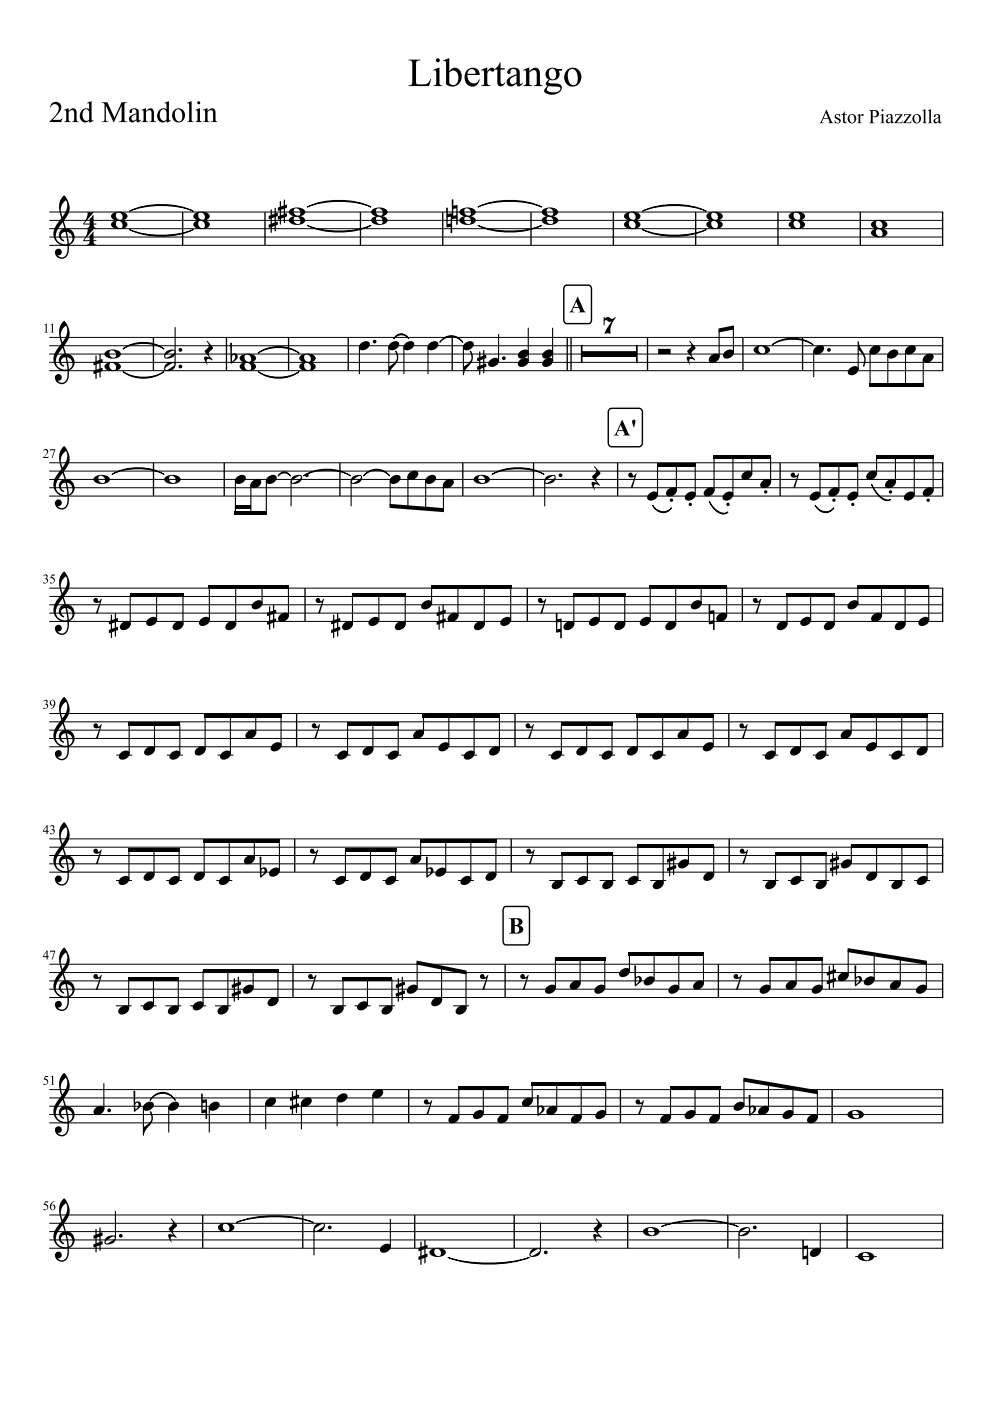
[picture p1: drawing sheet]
<svg xmlns="http://www.w3.org/2000/svg" width="210mm" height="297mm" viewBox="0 0 210 297" stroke-linecap="round" stroke-linejoin="round" font-family="sans-serif">
<g fill="none" stroke="#000" stroke-width=".21">
<path d="M10.4 45h189.6M10.4 46.7h189.6M10.4 48.5h189.6M10.4 50.2h189.6M10.4 52h189.6M10.4 71.5h189.6M10.4 73.3h189.6M10.4 75.1h189.6M10.4 76.8h189.6M10.4 78.6h189.6M10.4 98.1h189.6M10.4 99.9h189.6"/>
<path d="M10.4 101.6h189.6M10.4 103.4h189.6M10.4 105.2h189.6M10.4 124.7h189.6M10.4 126.5h189.6M10.4 128.2h189.6M10.4 130h189.6M10.4 131.8h189.6M10.4 151.3h189.6M10.4 153h189.6M10.4 154.8h189.6M10.4 156.6h189.6"/>
<path d="M10.4 158.3h189.6M10.4 177.9h189.6M10.4 179.6h189.6M24.7 160.1h3.3M35.4 160.1h3.4M46.1 160.1h3.4M71 160.1h3.3M81.7 160.1h3.4M97.8 160.1h3.4M116.3 160.1h3.4M127 160.1h3.4M137.8 160.1h3.3"/>
<path d="M161.6 160.1h3.4M172.4 160.1h3.3M188.5 160.1h3.3M10.4 181.4h189.6M10.4 183.1h189.6M10.4 184.9h189.6M24.6 186.7h3.4M35.2 186.7h3.4M45.9 186.7h3.3M70.5 186.7h3.4M81.1 186.7h3.4M97.1 186.7h3.4"/>
<path d="M116.4 186.7h3.4M121.8 186.7h3.4M127.2 186.7h3.3M132.5 186.7h3.4M137.9 186.7h3.4M161.7 186.7h3.4M167.1 186.7h3.3M172.4 186.7h3.4M188.5 186.7h3.4M193.8 186.7h3.4M10.4 204.4h189.6M10.4 206.2h189.6"/>
<path d="M10.4 208h189.6M10.4 209.7h189.6M10.4 211.5h189.6M24.5 213.3h3.4M29.8 213.3h3.4M35.1 213.3h3.3M40.3 213.3h3.4M45.6 213.3h3.4M70 213.3h3.4M75.2 213.3h3.4M80.4 213.3h3.3M96.1 213.3h3.4"/>
<path d="M10.4 231h189.6M10.4 232.8h189.6M10.4 234.5h189.6M10.4 236.3h189.6M10.4 238.1h189.6M10.4 257.6h189.6M10.4 259.4h189.6M10.4 261.1h189.6M10.4 262.9h189.6M10.4 264.7h189.6M181.3 266.4h4.6"/>
</g>
<g fill="#000">
<path d="M86.6 12.6h2.5v.2a.73 .73 0 0 0-.7 .2 .73 .73 0 0 0-.2 .7v3.6a.57 .57 0 0 0 .2 .6 .57 .57 0 0 0 .7 0 1.71 1.71 0 0 0 2.2-1.2h.1l-.5 1.6h-4.3v-.2l.7-.2 .1-.6v-4l-.1-.3-.7-.2zM92.4 12.8a.45 .45 0 0 1 .9 0 .45 .45 0 0 1-.9 0zM91.9 14.8l1.3-.4v3.4l.2 .2 .4 .1v.2h-1.9v-.2l.4-.1 .2-.2v-2.2l-.1-.6h-.5zM93.9 12.8l1.4-.4v2.7a1.44 1.44 0 0 1 1.8-.6 1.44 1.44 0 0 1 .8 1.7 2.01 2.01 0 0 1-1.1 2 2.01 2.01 0 0 1-2.2-.3l-.1-4.7-.1-.2h-.4zM95.3 15.4v2.2a1.07 1.07 0 0 0 1.2 .4 1.07 1.07 0 0 0 .7-1.2 1.31 1.31 0 0 0-1.4-1.8zM99 14.9a1.52 1.52 0 0 1 1.7-.5 1.52 1.52 0 0 1 1 1.5h-2.6a1.37 1.37 0 0 0 .6 1.5 1.37 1.37 0 0 0 1.6-.1l.3-.5 .1 .1a1.62 1.62 0 0 1-1.8 1.5 1.62 1.62 0 0 1-1.4-2l.1-.9zM99.4 14.9l-.3 .8h1.7a.84 .84 0 0 0-.4-1 .84 .84 0 0 0-1 .2zM102 14.8l1.3-.4v.8a.93 .93 0 0 1 1.4-.7 .43 .43 0 0 1-.1 .7 .43 .43 0 0 1-.6-.3l-.3 .1-.4 .6v1.8l.2 .5 .5 .2v.2h-2v-.2l.5-.1 .1-.2v-2.2l-.1-.6h-.5zM106 13.2h.1v1.3h.9v.3h-.9v2.4a.45 .45 0 0 0 .3 .6 .45 .45 0 0 0 .6-.3h.1a.85 .85 0 0 1-.9 .8 .85 .85 0 0 1-.8-1v-2.5h-.6v-.2l.7-.4zM107.9 14.7a1.33 1.33 0 0 1 1.5-.3 1.33 1.33 0 0 1 .8 1.3v1.8a.23 .23 0 0 0 .1 .3 .23 .23 0 0 0 .3-.1l.2-.2a.7 .7 0 0 1-.4 .8 .7 .7 0 0 1-.9-.4v-.2a1.16 1.16 0 0 1-1 .6 1.16 1.16 0 0 1-1.1-.7 1.35 1.35 0 0 1 1.3-1.5l.8-.4a.77 .77 0 0 0-.1-.9 .77 .77 0 0 0-1-.1l-.1 .6a.35 .35 0 0 1-.4 .4 .35 .35 0 0 1-.3-.4zM108.4 16.6a.68 .68 0 0 0-.2 1 .68 .68 0 0 0 1 .1l.3-.3v-1.4zM110.9 14.8l1.3-.4v.8a1.23 1.23 0 0 1 2-.6l.3 .9v2.3l.2 .2 .4 .1v.2h-1.9v-.2l.4-.1 .2-.2v-2a.75 .75 0 0 0-.4-.9 .75 .75 0 0 0-.9 .3l-.3 .2 .1 2.4 .1 .2 .4 .1v.2h-1.8v-.2l.4-.1 .1-.2v-2.2l-.1-.6h-.4zM116.1 14.8a1.72 1.72 0 0 1 2-.2l1.1 .1-.1 .3h-.7a1.4 1.4 0 0 1-.2 1.7 1.4 1.4 0 0 1-1.6 .2l-.3 .3a.38 .38 0 0 0 .1 .5 .38 .38 0 0 0 .5 0 2.57 2.57 0 0 1 2.1 .5 1.52 1.52 0 0 1-1.6 1.9 1.65 1.65 0 0 1-2-.9l.7-1a.59 .59 0 0 1-.4-.6 .59 .59 0 0 1 .4-.5l.3-.2a1.29 1.29 0 0 1-.3-2.1zM116.6 14.8a1.33 1.33 0 0 0 .6 2 1.23 1.23 0 0 0 .3-2.1l-.4-.1zM116.3 18.3a.66 .66 0 0 0-.3 .7 .66 .66 0 0 0 .7 .5 1.66 1.66 0 0 0 2.1-.7 .76 .76 0 0 0-1-.5zM120.2 14.9a1.93 1.93 0 0 1 2.7 .3 1.93 1.93 0 0 1-.3 2.8 1.94 1.94 0 0 1-2.7-.4 1.94 1.94 0 0 1 .3-2.7zM120.7 14.9a2.41 2.41 0 0 0 .6 3.1 1.08 1.08 0 0 0 1.2-1.4v-.5a1.22 1.22 0 0 0-1.5-1.4z" fill-rule="evenodd"/>
<path d="M11 21.9a1.25 1.25 0 0 1 1.8 .2 1.25 1.25 0 0 1-.2 1.8l-1.5 1.5h1.6l.6-.3-.3 .8h-2.5v-.1a5 5 0 0 0 2-2.8 .88 .88 0 0 0-.8-.9 .88 .88 0 0 0-1 .7h-.1l.1-.3zM13.6 23.3l1-.3v.6a.87 .87 0 0 1 .7-.6 .87 .87 0 0 1 .9 .5l.1 2 .4 .4h-1.4l.4-.4v-1.4a.61 .61 0 0 0-.4-.8 .61 .61 0 0 0-.7 .4v1.9l.4 .3h-1.4l.4-.4v-1.6l-.1-.5zM18.4 21.8l1-.3v3.9l.5 .2-1 .4v-.4a1.19 1.19 0 0 1-1.5 .2 1.19 1.19 0 0 1-.5-1.5 1.28 1.28 0 0 1 2-1.1v-1.2zM17.8 23.4a1.32 1.32 0 0 0 .7 2.2l.4-.3v-1.4a.65 .65 0 0 0-.4-.7 .65 .65 0 0 0-.7 .2zM21.6 21.7h1.2l1.5 3.3 1.5-3.3h1.2l-.5 .3-.1 .4v3l.1 .2 .5 .3h-1.8l.6-.4v-3.2l-1.6 3.6-1.8-3.6v3.1l.1 .2 .5 .3h-1.4l.5-.3 .1-.4v-3l-.2-.3zM27.7 23.2a1 1 0 0 1 1.1-.2 1 1 0 0 1 .6 .9l.1 1.6h.1l.3-.2v.2a.64 .64 0 0 1-.9 .3l-.1-.3a.83 .83 0 0 1-.9 .4 .83 .83 0 0 1-.7-.7 1.69 1.69 0 0 1 1.6-1.2 .54 .54 0 0 0-.2-.8 .54 .54 0 0 0-.7 .3v.2a.26 .26 0 0 1-.3 .3 .26 .26 0 0 1-.3-.3zM28 24.6a.55 .55 0 0 0 .1 .9 .55 .55 0 0 0 .8-.2v-1.1zM30 23.3l1-.3v.6a.87 .87 0 0 1 .7-.6 .87 .87 0 0 1 .9 .5l.1 2 .4 .4h-1.4l.4-.4v-1.4a.61 .61 0 0 0-.4-.8 .61 .61 0 0 0-.7 .4v1.9l.4 .3h-1.4l.4-.4v-1.6l-.1-.5zM34.8 21.8l1-.3v3.9l.5 .2-1 .4v-.4a1.19 1.19 0 0 1-1.5 .2 1.19 1.19 0 0 1-.5-1.5 1.28 1.28 0 0 1 2-1.1v-1.2zM34.2 23.4a1.32 1.32 0 0 0 .7 2.2l.4-.3v-1.4a.65 .65 0 0 0-.4-.7 .65 .65 0 0 0-.7 .2zM37 23.3a1.42 1.42 0 0 1 1.9 .3 1.42 1.42 0 0 1-.1 1.9 1.42 1.42 0 0 1-2 0 1.66 1.66 0 0 1 .2-2.2zM37.3 23.3a1.84 1.84 0 0 0 .4 2.4h.5a1.56 1.56 0 0 0-.4-2.5zM39.6 21.8l1-.3v4l.5 .4h-1.4l.4-.4v-3.1l-.1-.5zM41.8 21.8a.35 .35 0 0 1 .7 0 .35 .35 0 0 1-.7 0zM41.4 23.3l1-.3v2.5l.4 .4h-1.4l.5-.4v-1.6l-.1-.5zM43 23.3l1-.3v.6a.87 .87 0 0 1 .8-.6 .87 .87 0 0 1 .8 .5l.1 2 .4 .4h-1.4l.5-.4v-1.4a.61 .61 0 0 0-.4-.8 .61 .61 0 0 0-.8 .4v1.9l.5 .3h-1.4l.4-.4v-1.6l-.1-.5z" fill-rule="evenodd"/>
<path d="M175.2 23.3l1.1 2.5 .4 .3h-1.1l.3-.2-.3-.7h-1l-.3 .7 .3 .2h-.9l.4-.4zM175.1 23.9l-.5 1.1h1zM177.1 24.3l1-.1v.6a.54 .54 0 0 0-.9-.4l.1 .3 .5 .4a.64 .64 0 0 1 .3 .9 .64 .64 0 0 1-1 .1h-.1v-.6a.61 .61 0 0 0 .9 .4 .9 .9 0 0 0-.8-.8l-.1-.4zM179 23.6l.1 .6h.4v.2h-.4v1.4l.2 .1 .2-.2a.39 .39 0 0 1-.4 .4 .39 .39 0 0 1-.4-.5v-1.2l-.3-.1zM179.7 25.1a.96 .96 0 0 1 1.9 0 .96 .96 0 0 1-1.9 0zM180.3 24.5a1.13 1.13 0 0 0 .4 1.5 .93 .93 0 0 0 .5-.9 .93 .93 0 0 0-.7-.8zM181.7 24.4l.7-.2v.4l.5-.4a.22 .22 0 0 1 .2 .1 .22 .22 0 0 1-.1 .3 .22 .22 0 0 1-.3-.1l-.3 .3v.9l.1 .3 .2 .1h-1l.3-.2v-.9v-.5zM184.2 23.3h1.1a.85 .85 0 0 1 1.1 .9 .85 .85 0 0 1-1.4 .6v1l.4 .3h-1.2l.4-.2v-.3v-2zM185 23.5v1.2a.63 .63 0 0 0 .9-.6 .63 .63 0 0 0-.9-.6zM186.9 23.4a.21 .21 0 0 1 .4 0 .21 .21 0 0 1-.4 0zM186.6 24.4l.7-.2v1.6l.3 .3h-.9l.2-.2 .1-.9-.1-.5zM188.1 24.3a.68 .68 0 0 1 .7-.1 .68 .68 0 0 1 .4 .6l.1 1 .3-.1v.1l-.5 .4-.2-.4a.56 .56 0 0 1-1 .2 .56 .56 0 0 1 .5-.9l.5-.2v-.4a.35 .35 0 0 0-.5-.2 .35 .35 0 0 0-.2 .5l-.3-.1zM188.3 25.3a.37 .37 0 0 0 0 .6 .37 .37 0 0 0 .6-.2v-.7zM189.8 24.2h1.6l-1.3 1.8 1-.1 .2-.4v.6h-1.7l1.3-1.7h-.9l-.2 .3zM191.7 24.2h1.5l-1.2 1.8 1-.1 .2-.4v.6h-1.7l1.3-1.7h-.9l-.3 .3zM193.4 25.1a.96 .96 0 0 1 1.9 0 .96 .96 0 0 1-1.9 0zM194 24.5a1.13 1.13 0 0 0 .4 1.5 .93 .93 0 0 0 .5-.9 .93 .93 0 0 0-.7-.8zM195.6 23.4l.6-.2v2.6l.3 .3h-.9l.3-.3v-1.8l-.1-.5zM196.7 23.4l.7-.2v2.6l.3 .3h-.9l.2-.3v-1.8v-.5zM198.2 24.3a.68 .68 0 0 1 .7-.1 .68 .68 0 0 1 .4 .6v1l.3-.1v.1l-.4 .4-.2-.4a.56 .56 0 0 1-1 .2 .56 .56 0 0 1 .5-.9l.5-.2v-.4a.35 .35 0 0 0-.5-.2 .35 .35 0 0 0-.2 .5l-.3-.1zM198.4 25.3a.37 .37 0 0 0 0 .6 .37 .37 0 0 0 .6-.2v-.7z" fill-rule="evenodd"/>
<path d="M13.3 41.7l.2-.2a3.5 3.5 0 0 1 0 5.3l.5 1.6a1.84 1.84 0 0 1 1.8 1.5 1.84 1.84 0 0 1-1.2 2.1v.1a2.43 2.43 0 0 1-1.2 2.7 1.31 1.31 0 0 1-1.4-.4 1.31 1.31 0 0 1-.1-1.5 .7 .7 0 0 1 1.2 .3 .7 .7 0 0 1-.9 .9 1.15 1.15 0 0 0 1.4 .4 1.15 1.15 0 0 0 .7-1.3v-1.1a2.66 2.66 0 0 1-2.7-1.5 2.66 2.66 0 0 1 .4-3l.4-.5a1.3 1.3 0 0 0 .3-1.9l-.1-.5a3.4 3.4 0 0 1 .7-3zM14.2 49.2l.4 2.5a1.32 1.32 0 0 0 .8-1.4 1.32 1.32 0 0 0-1.2-1.1zM13.3 47.1l-.7 .9a2.65 2.65 0 0 0-.4 3.1 2.21 2.21 0 0 0 2.1 .7l-.4-2.6a.95 .95 0 0 0-1 .8 .95 .95 0 0 0 .7 1v.1a1.06 1.06 0 0 1-1.1-1.3 1.4 1.4 0 0 1 1.2-1.4zM13.5 42.8a2.75 2.75 0 0 0-.3 3.2 3.1 3.1 0 0 0 .8-3.5z" fill-rule="evenodd"/>
<path d="M18.6 45h1.3l-2.1 2.4h1.2v-1l.7-.8 .1 1.8 .6 .1-.6 .1a.72 .72 0 0 0 .6 .8h-1.1a.63 .63 0 0 1-.9-.1 .64 .64 0 0 0 .6-.7h-1.2l-.2-.2 .7-1.1z" fill-rule="evenodd"/>
<path d="M18.6 48.5l1.3 .1-2.1 2.3h1.2v-1l.7-.8 .1 1.8 .6 .1-.6 .1a.72 .72 0 0 0 .6 .8h-1.1a.63 .63 0 0 1-.9 0 .64 .64 0 0 0 .6-.8h-1.2l-.2-.1 .7-1.2z" fill-rule="evenodd"/>
<path d="M24.7 47a.89 .89 0 0 0 .1 1.1 .89 .89 0 0 0 1.1 .1 .89 .89 0 0 0-.1-1.1 .89 .89 0 0 0-1.1-.1zM23.8 47.1a2.46 2.46 0 0 1 3.2 .3 1.1 1.1 0 0 1-1.4 1.2 1.8 1.8 0 0 1-2.1-1z" fill-rule="evenodd"/>
<path d="M24.7 45.2a.89 .89 0 0 0 .1 1.1 .89 .89 0 0 0 1.1 .2 .89 .89 0 0 0-.1-1.1 .89 .89 0 0 0-1.1-.2zM23.8 45.3a2.46 2.46 0 0 1 3.2 .3 1.1 1.1 0 0 1-1.4 1.2 1.8 1.8 0 0 1-2.1-1z" fill-rule="evenodd"/>
<path d="M42.1 47a.89 .89 0 0 0 .2 1.1 .89 .89 0 0 0 1 .1 .89 .89 0 0 0-.1-1.1 .89 .89 0 0 0-1.1-.1zM41.2 47.1a2.46 2.46 0 0 1 3.2 .3 1.1 1.1 0 0 1-1.3 1.2 1.8 1.8 0 0 1-2.1-1z" fill-rule="evenodd"/>
<path d="M42.1 45.2a.89 .89 0 0 0 .2 1.1 .89 .89 0 0 0 1 .2 .89 .89 0 0 0-.1-1.1 .89 .89 0 0 0-1.1-.2zM41.2 45.3a2.46 2.46 0 0 1 3.2 .3 1.1 1.1 0 0 1-1.3 1.2 1.8 1.8 0 0 1-2.1-1z" fill-rule="evenodd"/>
<path d="M57.4 44.4l.2 .1v1l.6-.2 .1-1.2 .2 .1v1l.3-.1 .1 .2v.5l-.4 .2v1.1l.4-.1v.6l-.4 .2v1.2h-.3v-1.1l-.6 .2v1.1l-.1 .2-.1-.2v-1l-.3 .1-.1-.1v-.5l.4-.2v-1.1h-.4v-.5l.4-.3zM57.6 46.3v1.1l.6-.2v-1.1z" fill-rule="evenodd"/>
<path d="M59.4 42.7h.2v1.1l.6-.2v-1.3l.2 .1v1.1l.3-.1 .1 .1v.5l-.4 .2v1.1h.4v.5l-.4 .2v1.2h-.2v-1.1l-.6 .3v1.1l-.2 .1-.1-.1v-1.1l-.3 .1-.1-.1v-.5l.4-.2v-1.1h-.4v-.5l.4-.2zM59.6 44.5v1.1l.6-.2v-1.1z" fill-rule="evenodd"/>
<path d="M62.4 46.1a.89 .89 0 0 0 .1 1.1 .89 .89 0 0 0 1.1 .1 .89 .89 0 0 0-.1-1 .89 .89 0 0 0-1.1-.2zM61.5 46.2a2.46 2.46 0 0 1 3.2 .3 1.1 1.1 0 0 1-1.4 1.2 1.8 1.8 0 0 1-2.1-1z" fill-rule="evenodd"/>
<path d="M62.4 44.3a.89 .89 0 0 0 .1 1.1 .89 .89 0 0 0 1.1 .2 .89 .89 0 0 0-.1-1.1 .89 .89 0 0 0-1.1-.2zM61.5 44.5a2.46 2.46 0 0 1 3.2 .2 1.1 1.1 0 0 1-1.4 1.2 1.8 1.8 0 0 1-2.1-.9z" fill-rule="evenodd"/>
<path d="M79.8 46.1a.89 .89 0 0 0 .2 1.1 .89 .89 0 0 0 1 .1 .89 .89 0 0 0-.1-1 .89 .89 0 0 0-1.1-.2zM78.9 46.2a2.46 2.46 0 0 1 3.2 .3 1.1 1.1 0 0 1-1.3 1.2 1.8 1.8 0 0 1-2.1-1z" fill-rule="evenodd"/>
<path d="M79.8 44.3a.89 .89 0 0 0 .2 1.1 .89 .89 0 0 0 1 .2 .89 .89 0 0 0-.1-1.1 .89 .89 0 0 0-1.1-.2zM78.9 44.5a2.46 2.46 0 0 1 3.2 .2 1.1 1.1 0 0 1-1.3 1.2 1.8 1.8 0 0 1-2.1-.9z" fill-rule="evenodd"/>
<path d="M94.6 44.1h.4l-.1 1.3 .8-.2 .1 .1v4.1h-.3l.1-1.3-.8 .1-.1-.1zM94.9 46.1v1.4l.7-.1v-1.5z" fill-rule="evenodd"/>
<path d="M95.8 42.3h.3v1.3l.8-.1 .1 .1v4h-.3v-1.3l-.7 .2-.2-.2zM96.1 44.3v1.5l.6-.2 .1-1.4z" fill-rule="evenodd"/>
<path d="M98.5 46.1a.89 .89 0 0 0 .2 1.1 .89 .89 0 0 0 1 .1 .89 .89 0 0 0-.1-1 .89 .89 0 0 0-1.1-.2zM97.6 46.2a2.46 2.46 0 0 1 3.2 .3 1.1 1.1 0 0 1-1.3 1.2 1.8 1.8 0 0 1-2.1-1z" fill-rule="evenodd"/>
<path d="M98.5 44.3a.89 .89 0 0 0 .2 1.1 .89 .89 0 0 0 1 .2 .89 .89 0 0 0-.1-1.1 .89 .89 0 0 0-1.1-.2zM97.6 44.5a2.46 2.46 0 0 1 3.2 .2 1.1 1.1 0 0 1-1.3 1.2 1.8 1.8 0 0 1-2.1-.9z" fill-rule="evenodd"/>
<path d="M116 46.1a.89 .89 0 0 0 .1 1.1 .89 .89 0 0 0 1.1 .1 .89 .89 0 0 0-.1-1 .89 .89 0 0 0-1.1-.2zM115.1 46.2a2.46 2.46 0 0 1 3.2 .3 1.1 1.1 0 0 1-1.4 1.2 1.8 1.8 0 0 1-2.1-1z" fill-rule="evenodd"/>
<path d="M116 44.3a.89 .89 0 0 0 .1 1.1 .89 .89 0 0 0 1.1 .2 .89 .89 0 0 0-.1-1.1 .89 .89 0 0 0-1.1-.2zM115.1 44.5a2.46 2.46 0 0 1 3.2 .2 1.1 1.1 0 0 1-1.4 1.2 1.8 1.8 0 0 1-2.1-.9z" fill-rule="evenodd"/>
<path d="M133.5 47a.89 .89 0 0 0 .1 1.1 .89 .89 0 0 0 1 .1 .89 .89 0 0 0-.1-1.1 .89 .89 0 0 0-1-.1zM132.5 47.1a2.46 2.46 0 0 1 3.2 .3 1.1 1.1 0 0 1-1.3 1.2 1.8 1.8 0 0 1-2.1-1z" fill-rule="evenodd"/>
<path d="M133.5 45.2a.89 .89 0 0 0 .1 1.1 .89 .89 0 0 0 1 .2 .89 .89 0 0 0-.1-1.1 .89 .89 0 0 0-1-.2zM132.5 45.3a2.46 2.46 0 0 1 3.2 .3 1.1 1.1 0 0 1-1.3 1.2 1.8 1.8 0 0 1-2.1-1z" fill-rule="evenodd"/>
<path d="M150.9 47a.89 .89 0 0 0 .1 1.1 .89 .89 0 0 0 1.1 .1 .89 .89 0 0 0-.1-1.1 .89 .89 0 0 0-1.1-.1zM150 47.1a2.46 2.46 0 0 1 3.2 .3 1.1 1.1 0 0 1-1.4 1.2 1.8 1.8 0 0 1-2-1z" fill-rule="evenodd"/>
<path d="M150.9 45.2a.89 .89 0 0 0 .1 1.1 .89 .89 0 0 0 1.1 .2 .89 .89 0 0 0-.1-1.1 .89 .89 0 0 0-1.1-.2zM150 45.3a2.46 2.46 0 0 1 3.2 .3 1.1 1.1 0 0 1-1.4 1.2 1.8 1.8 0 0 1-2-1z" fill-rule="evenodd"/>
<path d="M168.4 47a.89 .89 0 0 0 .1 1.1 .89 .89 0 0 0 1 .1 .89 .89 0 0 0-.1-1.1 .89 .89 0 0 0-1-.1zM167.4 47.1a2.46 2.46 0 0 1 3.2 .3 1.1 1.1 0 0 1-1.3 1.2 1.8 1.8 0 0 1-2.1-1z" fill-rule="evenodd"/>
<path d="M168.4 45.2a.89 .89 0 0 0 .1 1.1 .89 .89 0 0 0 1 .2 .89 .89 0 0 0-.1-1.1 .89 .89 0 0 0-1-.2zM167.4 45.3a2.46 2.46 0 0 1 3.2 .3 1.1 1.1 0 0 1-1.3 1.2 1.8 1.8 0 0 1-2.1-1z" fill-rule="evenodd"/>
<path d="M185.8 48.7a.89 .89 0 0 0 .1 1.1 .89 .89 0 0 0 1.1 .2 .89 .89 0 0 0-.1-1.1 .89 .89 0 0 0-1.1-.2zM184.9 48.9a2.46 2.46 0 0 1 3.2 .2 1.1 1.1 0 0 1-1.3 1.2 1.8 1.8 0 0 1-2.1-.9z" fill-rule="evenodd"/>
<path d="M185.8 47a.89 .89 0 0 0 .1 1.1 .89 .89 0 0 0 1.1 .1 .89 .89 0 0 0-.1-1.1 .89 .89 0 0 0-1.1-.1zM184.9 47.1a2.46 2.46 0 0 1 3.2 .3 1.1 1.1 0 0 1-1.3 1.2 1.8 1.8 0 0 1-2.1-1z" fill-rule="evenodd"/>
<path d="M9.4 68.8l.5-.2v1.7l.2 .2h-.7l.3-.1v-1.2v-.3zM10.7 68.8l.5-.2v1.7l.3 .2h-.7l.2-.1v-1.2v-.3z" fill-rule="evenodd"/>
<path d="M13.3 68.2l.2-.2a3.5 3.5 0 0 1 0 5.4l.5 1.6a1.84 1.84 0 0 1 1.8 1.5 1.84 1.84 0 0 1-1.2 2.1v.1a2.43 2.43 0 0 1-1.2 2.7 1.31 1.31 0 0 1-1.4-.4 1.31 1.31 0 0 1-.1-1.5 .7 .7 0 0 1 1.2 .3 .7 .7 0 0 1-.9 .9 1.15 1.15 0 0 0 1.4 .4 1.15 1.15 0 0 0 .7-1.3v-1.2a2.66 2.66 0 0 1-2.7-1.4 2.66 2.66 0 0 1 .4-3l.4-.6a1.3 1.3 0 0 0 .3-1.8l-.1-.6a3.4 3.4 0 0 1 .7-3zM14.2 75.7l.4 2.6a1.32 1.32 0 0 0 .8-1.4 1.32 1.32 0 0 0-1.2-1.2zM13.3 73.7l-.7 .9a2.65 2.65 0 0 0-.4 3 2.21 2.21 0 0 0 2.1 .7l-.4-2.6a.95 .95 0 0 0-1 .8 .95 .95 0 0 0 .7 1.1 1.06 1.06 0 0 1-1.1-1.2 1.4 1.4 0 0 1 1.2-1.4zM13.5 69.4a2.75 2.75 0 0 0-.3 3.2 3.1 3.1 0 0 0 .8-3.6z" fill-rule="evenodd"/>
<path d="M20.3 75.4l.2 .1v1l.6-.2 .1-1.2 .1 .1v1l.3-.1 .2 .2-.1 .5-.4 .1v1.2l.4-.1 .1 .6-.5 .2v1.2h-.2v-1.1l-.6 .2v1.1l-.1 .2-.2-.2v-1l-.2 .1-.2-.1v-.6l.4-.1v-1.1h-.3l-.1-.5 .4-.3zM20.5 77.3v1.1l.6-.2v-1.2z" fill-rule="evenodd"/>
<path d="M23.3 77.1a.89 .89 0 0 0 .1 1.1 .89 .89 0 0 0 1.1 .1 .89 .89 0 0 0-.1-1 .89 .89 0 0 0-1.1-.2zM22.4 77.2a2.46 2.46 0 0 1 3.2 .3 1.1 1.1 0 0 1-1.4 1.2 1.8 1.8 0 0 1-2.1-1z" fill-rule="evenodd"/>
<path d="M23.3 74.4a.89 .89 0 0 0 .1 1.1 .89 .89 0 0 0 1.1 .2 .89 .89 0 0 0-.1-1.1 .89 .89 0 0 0-1.1-.2zM22.4 74.6a2.46 2.46 0 0 1 3.2 .2 1.1 1.1 0 0 1-1.4 1.2 1.8 1.8 0 0 1-2.1-.9z" fill-rule="evenodd"/>
<path d="M35.1 78v.4a2.24 2.24 0 0 0 1.9-1l-.1-.4a2.26 2.26 0 0 0-1.8 1zM35.2 77.2l.7-.4a.94 .94 0 0 1 1.3 .5 1.54 1.54 0 0 1-2.3 1.2v-.7z" fill-rule="evenodd"/>
<path d="M35.1 75.3v.4a2.24 2.24 0 0 0 1.9-1l-.1-.3a2.26 2.26 0 0 0-1.8 .9zM35.2 74.6l.7-.4a.94 .94 0 0 1 1.3 .4 1.54 1.54 0 0 1-2.3 1.2v-.6z" fill-rule="evenodd"/>
<path d="M43.9 72.3h.1l1.1 1.3-.1 .4a1.03 1.03 0 0 0-.6 1.5l.7 .8-.2 .1a.61 .61 0 0 0-.9-.2 .61 .61 0 0 0-.1 .9l.1 .2-.2-.2a1.43 1.43 0 0 1-.4-1.5l1 .2-1-1.2 .1-.4a1.08 1.08 0 0 0 .3-1.9z" fill-rule="evenodd"/>
<path d="M49.3 75.3l-.1 1.4a.85 .85 0 0 0 .4-1.5zM48.8 72.7h.4l-.1 2.5a.78 .78 0 0 1 1.3 .1 .78 .78 0 0 1-.5 1.2l-.6 .4a.19 .19 0 0 1-.2 .2 .19 .19 0 0 1-.2-.2z" fill-rule="evenodd"/>
<path d="M52 77.1a.89 .89 0 0 0 .1 1.1 .89 .89 0 0 0 1 .1 .89 .89 0 0 0-.1-1 .89 .89 0 0 0-1-.2zM51 77.2a2.46 2.46 0 0 1 3.2 .3 1.1 1.1 0 0 1-1.3 1.2 1.8 1.8 0 0 1-2.1-1z" fill-rule="evenodd"/>
<path d="M52 75.3a.89 .89 0 0 0 .1 1.1 .89 .89 0 0 0 1 .2 .89 .89 0 0 0-.1-1.1 .89 .89 0 0 0-1-.2zM51 75.5a2.46 2.46 0 0 1 3.2 .2 1.1 1.1 0 0 1-1.3 1.2 1.8 1.8 0 0 1-2.1-1z" fill-rule="evenodd"/>
<path d="M64.6 77.1a.89 .89 0 0 0 .1 1.1 .89 .89 0 0 0 1.1 .1 .89 .89 0 0 0-.1-1 .89 .89 0 0 0-1.1-.2zM63.7 77.2a2.46 2.46 0 0 1 3.2 .3 1.1 1.1 0 0 1-1.4 1.2 1.8 1.8 0 0 1-2.1-1z" fill-rule="evenodd"/>
<path d="M64.6 75.3a.89 .89 0 0 0 .1 1.1 .89 .89 0 0 0 1.1 .2 .89 .89 0 0 0-.1-1.1 .89 .89 0 0 0-1.1-.2zM63.7 75.5a2.46 2.46 0 0 1 3.2 .2 1.1 1.1 0 0 1-1.4 1.2 1.8 1.8 0 0 1-2.1-1z" fill-rule="evenodd"/>
<path d="M76.4 73a1.12 1.12 0 0 1 1-.7 1.12 1.12 0 0 1 1 .7 1.42 1.42 0 0 1-2.2 1l-.1-.6z" fill-rule="evenodd"/>
<path d="M82.6 73a1.12 1.12 0 0 1 1-.7 1.12 1.12 0 0 1 1 .7 1.42 1.42 0 0 1-2.2 1v-.6z" fill-rule="evenodd"/>
<path d="M83.8 74.4h.1a2.15 2.15 0 0 1-.3 3.1 3 3 0 0 0-1 2h-.2v-1.8a2.18 2.18 0 0 0 1.4-3.3z" fill-rule="evenodd"/>
<path d="M85.8 73a1.12 1.12 0 0 1 1-.7 1.12 1.12 0 0 1 1 .7 1.42 1.42 0 0 1-2.2 1l-.1-.6z" fill-rule="evenodd"/>
<path d="M90.9 73a1.12 1.12 0 0 1 1-.7 1.12 1.12 0 0 1 1.1 .7 1.42 1.42 0 0 1-2.3 1v-.6z" fill-rule="evenodd"/>
<path d="M98.4 73a1.12 1.12 0 0 1 1-.7 1.12 1.12 0 0 1 1.1 .7 1.42 1.42 0 0 1-2.3 1v-.6z" fill-rule="evenodd"/>
<path d="M99.6 74.4h.1a2.15 2.15 0 0 1-.3 3.1 3 3 0 0 0-1 2h-.1v-1.8a2.18 2.18 0 0 0 1.3-3.3z" fill-rule="evenodd"/>
<path d="M101.6 74.5l.2 .1v1.1l.6-.3 .1-1.2 .2 .1v1h.3l.1 .1v.5l-.4 .2v1.1l.4-.1v.6l-.4 .2v1.2h-.3v-1.1l-.6 .2v1.1l-.1 .2-.1-.2v-1l-.3 .1-.1-.1v-.5l.4-.2v-1.1h-.4v-.5l.4-.3zM101.8 76.4v1.1l.6-.2v-1.1z" fill-rule="evenodd"/>
<path d="M103.8 76.5a1.12 1.12 0 0 1 1-.7 1.12 1.12 0 0 1 1 .7 1.42 1.42 0 0 1-2.2 1l-.1-.6z" fill-rule="evenodd"/>
<path d="M110.1 76.5a1.12 1.12 0 0 1 1-.7 1.12 1.12 0 0 1 1 .7 1.42 1.42 0 0 1-2.2 1l-.1-.6z" fill-rule="evenodd"/>
<path d="M110.1 74.7a1.12 1.12 0 0 1 1-.6 1.12 1.12 0 0 1 1 .6 1.42 1.42 0 0 1-2.2 1l-.1-.5z" fill-rule="evenodd"/>
<path d="M115.2 76.5a1.12 1.12 0 0 1 1.1-.7 1.12 1.12 0 0 1 1 .7 1.42 1.42 0 0 1-2.2 1l-.1-.6z" fill-rule="evenodd"/>
<path d="M115.2 74.7a1.12 1.12 0 0 1 1.1-.6 1.12 1.12 0 0 1 1 .6 1.42 1.42 0 0 1-2.2 1l-.1-.5z" fill-rule="evenodd"/>
<path d="M122.5 62.9l1.3 2.9 .4 .4h-1.6l.4-.2-.3-.7h-1.1l-.2 .7 .4 .2h-1.1l.5-.5zM122.2 64l-.5 1.1h1z" fill-rule="evenodd"/>
<path d="M128 67.2h.2l.1 .3a.85 .85 0 0 1 1.3 .1l.9-.4a5.4 5.4 0 0 0-1.1 3.6l-1.2-.1 1.5-2.6-.6 .1-.7-.3-.2 1h-.2z" fill-rule="evenodd"/>
<path d="M139.6 74h2.6v1h-2.6z" fill-rule="evenodd"/>
<path d="M146.2 72.3h.1l1.1 1.3-.1 .4a1.03 1.03 0 0 0-.5 1.5l.6 .8-.2 .1a.61 .61 0 0 0-.8-.2 .61 .61 0 0 0-.2 .9l.1 .2-.2-.2a1.43 1.43 0 0 1-.4-1.5l1 .2-1-1.2 .1-.4a1.08 1.08 0 0 0 .3-1.9z" fill-rule="evenodd"/>
<path d="M150.5 75.6a1.12 1.12 0 0 1 1.1-.7 1.12 1.12 0 0 1 1 .7 1.42 1.42 0 0 1-2.2 1l-.1-.6z" fill-rule="evenodd"/>
<path d="M152.4 69.6l3.2-.6v.8l-3.2 .7z" fill-rule="evenodd"/>
<path d="M153.6 74.7a1.12 1.12 0 0 1 1-.6 1.12 1.12 0 0 1 1 .6 1.42 1.42 0 0 1-2.2 1l-.1-.5z" fill-rule="evenodd"/>
<path d="M160.9 73.6a.89 .89 0 0 0 .1 1 .89 .89 0 0 0 1.1 .2 .89 .89 0 0 0-.1-1.1 .89 .89 0 0 0-1.1-.1zM160 73.7a2.46 2.46 0 0 1 3.2 .2 1.1 1.1 0 0 1-1.3 1.2 1.8 1.8 0 0 1-2.1-.9z" fill-rule="evenodd"/>
<path d="M172.7 73.8a1.12 1.12 0 0 1 1-.6 1.12 1.12 0 0 1 1 .7 1.42 1.42 0 0 1-2.2 1v-.6z" fill-rule="evenodd"/>
<path d="M180 78.2a1.12 1.12 0 0 1 1.1-.6 1.12 1.12 0 0 1 1 .7 1.42 1.42 0 0 1-2.3 1v-.6z" fill-rule="evenodd"/>
<path d="M182 72.4l.9 2a2.81 2.81 0 0 1 .2 3.3h-.1a2.67 2.67 0 0 0-1-3.5z" fill-rule="evenodd"/>
<path d="M184.6 73.8a1.12 1.12 0 0 1 1.1-.6 1.12 1.12 0 0 1 1 .7 1.42 1.42 0 0 1-2.2 1l-.1-.6z" fill-rule="evenodd"/>
<path d="M188.4 74.7a1.12 1.12 0 0 1 1-.6 1.12 1.12 0 0 1 1 .6 1.42 1.42 0 0 1-2.2 1v-.5z" fill-rule="evenodd"/>
<path d="M192.2 73.8a1.12 1.12 0 0 1 1-.6 1.12 1.12 0 0 1 1 .7 1.42 1.42 0 0 1-2.2 1l-.1-.6z" fill-rule="evenodd"/>
<path d="M195.9 75.6a1.12 1.12 0 0 1 1-.7 1.12 1.12 0 0 1 1.1 .7 1.42 1.42 0 0 1-2.3 1v-.6z" fill-rule="evenodd"/>
<path d="M9.3 95.3a.57 .57 0 0 1 .8 .2 .57 .57 0 0 1-.1 .8l-.6 .6 .9-.2-.1 .4h-1.1a1.42 1.42 0 0 0 .8-1.6l-.4-.1-.4 .3zM10.7 95.2h1l-.6 1.9h-.2l.6-1.6h-.6l-.3 .2z" fill-rule="evenodd"/>
<path d="M86.7 100.4a1.12 1.12 0 0 1 1-.6 1.12 1.12 0 0 1 1 .6 1.42 1.42 0 0 1-2.2 1l-.1-.5z" fill-rule="evenodd"/>
<path d="M131.9 89l1.3 2.9 .4 .4h-1.6l.4-.2-.2-.7h-1.2l-.2 .7 .4 .2h-1l.4-.5zM131.6 90.1l-.5 1.1h1zM134.1 89.1a.4 .4 0 0 1 .6 0 .4 .4 0 0 1 0 .6l-.3 .9h-.1l-.3-1.1z" fill-rule="evenodd"/>
<path d="M139.3 98.2h8.2v.9h-8.2z" fill-rule="evenodd"/>
<path d="M151.3 96.5h12.2v.8h-12.2z" fill-rule="evenodd"/>
<path d="M157.5 100.4a1.12 1.12 0 0 1 1-.6 1.12 1.12 0 0 1 1 .6 1.42 1.42 0 0 1-2.2 1l-.1-.5z" fill-rule="evenodd"/>
<path d="M173.8 98.2h8.2v.9h-8.2z" fill-rule="evenodd"/>
<path d="M184.4 81.1h11.5v.9h-11.5z" fill-rule="evenodd"/>
<path d="M183.9 100.4a1.12 1.12 0 0 1 1.1-.6 1.12 1.12 0 0 1 1 .6 1.42 1.42 0 0 1-2.3 1v-.5z" fill-rule="evenodd"/>
<path d="M185.7 96.5h12.3v.8h-12.3z" fill-rule="evenodd"/>
<path d="M13.3 94.8l.2-.2a3.5 3.5 0 0 1 0 5.4l.5 1.6a1.84 1.84 0 0 1 1.8 1.5 1.84 1.84 0 0 1-1.2 2v.2a2.43 2.43 0 0 1-1.2 2.7 1.31 1.31 0 0 1-1.4-.4 1.31 1.31 0 0 1-.1-1.5 .7 .7 0 0 1 1.2 .3 .7 .7 0 0 1-.9 .9 1.15 1.15 0 0 0 1.4 .3 1.15 1.15 0 0 0 .7-1.2v-1.2a2.66 2.66 0 0 1-2.7-1.4 2.66 2.66 0 0 1 .4-3l.4-.6a1.3 1.3 0 0 0 .3-1.8l-.1-.6a3.4 3.4 0 0 1 .7-3zM14.2 102.3l.4 2.5a1.32 1.32 0 0 0 .8-1.4 1.32 1.32 0 0 0-1.2-1.1zM13.3 100.3l-.7 .9a2.65 2.65 0 0 0-.4 3 2.21 2.21 0 0 0 2.1 .7l-.4-2.6a.95 .95 0 0 0-1 .8 .95 .95 0 0 0 .7 1.1 1.06 1.06 0 0 1-1.1-1.2 1.4 1.4 0 0 1 1.2-1.4zM13.5 96a2.75 2.75 0 0 0-.3 3.2 3.1 3.1 0 0 0 .8-3.6z" fill-rule="evenodd"/>
<path d="M21 101a.89 .89 0 0 0 .1 1.1 .89 .89 0 0 0 1.1 .2 .89 .89 0 0 0-.2-1.1 .89 .89 0 0 0-1-.2zM20 101.2a2.46 2.46 0 0 1 3.3 .2 1.1 1.1 0 0 1-1.4 1.2 1.8 1.8 0 0 1-2.1-1z" fill-rule="evenodd"/>
<path d="M36 101a.89 .89 0 0 0 .1 1.1 .89 .89 0 0 0 1 .2 .89 .89 0 0 0-.1-1.1 .89 .89 0 0 0-1-.2zM35 101.2a2.46 2.46 0 0 1 3.2 .2 1.1 1.1 0 0 1-1.3 1.2 1.8 1.8 0 0 1-2.1-1z" fill-rule="evenodd"/>
<path d="M49.8 108.4h6.8v.8h-6.8z" fill-rule="evenodd"/>
<path d="M49.9 107.1h3.3v.8h-3.3z" fill-rule="evenodd"/>
<path d="M50.1 101.3a1.12 1.12 0 0 1 1-.7 1.12 1.12 0 0 1 1 .7 1.42 1.42 0 0 1-2.2 1l-.1-.6z" fill-rule="evenodd"/>
<path d="M53.4 102.2a1.12 1.12 0 0 1 1-.7 1.12 1.12 0 0 1 1 .7 1.42 1.42 0 0 1-2.2 1l-.1-.6z" fill-rule="evenodd"/>
<path d="M56.6 101.3a1.12 1.12 0 0 1 1.1-.7 1.12 1.12 0 0 1 1 .7 1.42 1.42 0 0 1-2.2 1l-.1-.6z" fill-rule="evenodd"/>
<path d="M61.9 101.9v.4a2.24 2.24 0 0 0 1.9-1l-.1-.3a2.26 2.26 0 0 0-1.8 .9zM62 101.2l.7-.4a.94 .94 0 0 1 1.3 .4 1.54 1.54 0 0 1-2.3 1.2v-.7z" fill-rule="evenodd"/>
<path d="M74.6 101.9v.4a2.24 2.24 0 0 0 1.9-1v-.3a2.26 2.26 0 0 0-1.9 .9zM74.7 101.2l.8-.4a.94 .94 0 0 1 1.3 .4 1.54 1.54 0 0 1-2.4 1.2v-.7z" fill-rule="evenodd"/>
<path d="M82.6 106.8l11.5 .9v.9l-11.5-.9z" fill-rule="evenodd"/>
<path d="M82.9 101.3a1.12 1.12 0 0 1 1-.7 1.12 1.12 0 0 1 1 .7 1.42 1.42 0 0 1-2.2 1l-.1-.6z" fill-rule="evenodd"/>
<path d="M90.4 101.3a1.12 1.12 0 0 1 1-.7 1.12 1.12 0 0 1 1.1 .7 1.42 1.42 0 0 1-2.3 1v-.6z" fill-rule="evenodd"/>
<path d="M94.2 102.2a1.12 1.12 0 0 1 1-.7 1.12 1.12 0 0 1 1 .7 1.42 1.42 0 0 1-2.2 1l-.1-.6z" fill-rule="evenodd"/>
<path d="M101.5 101a.89 .89 0 0 0 .2 1.1 .89 .89 0 0 0 1 .2 .89 .89 0 0 0-.1-1.1 .89 .89 0 0 0-1.1-.2zM100.6 101.2a2.46 2.46 0 0 1 3.2 .2 1.1 1.1 0 0 1-1.3 1.2 1.8 1.8 0 0 1-2.1-1z" fill-rule="evenodd"/>
<path d="M115.7 101.9v.4a2.24 2.24 0 0 0 1.9-1l-.1-.3a2.26 2.26 0 0 0-1.8 .9zM115.8 101.2l.7-.4a.94 .94 0 0 1 1.3 .4 1.54 1.54 0 0 1-2.4 1.2v-.7z" fill-rule="evenodd"/>
<path d="M126 98.9h.2l1 1.3v.4a1.03 1.03 0 0 0-.6 1.5l.6 .7-.1 .2a.61 .61 0 0 0-.9-.3 .61 .61 0 0 0-.2 .9l.1 .3-.2-.2a1.43 1.43 0 0 1-.4-1.5l1 .2-.9-1.2 .1-.4a1.08 1.08 0 0 0 .3-1.9z" fill-rule="evenodd"/>
<path d="M133.3 100.3a.56 .56 0 0 1 .7 0 .56 .56 0 0 1 .3 .6l.5-.5h.2l-.9 3-.3 .1 .7-2.4a.83 .83 0 0 1-1.3-.4z" fill-rule="evenodd"/>
<path d="M137.5 104.8a1.12 1.12 0 0 1 1-.6 1.12 1.12 0 0 1 1 .6 1.42 1.42 0 0 1-2.2 1l-.1-.5z" fill-rule="evenodd"/>
<path d="M141.5 103.9a1.12 1.12 0 0 1 1-.6 1.12 1.12 0 0 1 1 .7 1.42 1.42 0 0 1-2.2 1l-.1-.6z" fill-rule="evenodd"/>
<path d="M145.5 104.8a1.12 1.12 0 0 1 1-.6 1.12 1.12 0 0 1 1 .6 1.42 1.42 0 0 1-2.2 1l-.1-.5z" fill-rule="evenodd"/>
<path d="M149.5 103.9a1.12 1.12 0 0 1 1-.6 1.12 1.12 0 0 1 1 .7 1.42 1.42 0 0 1-2.2 1l-.1-.6z" fill-rule="evenodd"/>
<path d="M153.5 104.8a1.12 1.12 0 0 1 1-.6 1.12 1.12 0 0 1 1 .6 1.42 1.42 0 0 1-2.2 1l-.1-.5z" fill-rule="evenodd"/>
<path d="M161.5 102.2a1.12 1.12 0 0 1 1-.7 1.12 1.12 0 0 1 1 .7 1.42 1.42 0 0 1-2.2 1l-.1-.6z" fill-rule="evenodd"/>
<path d="M167.8 100.3a.56 .56 0 0 1 .6 0 .56 .56 0 0 1 .3 .6l.6-.5h.1l-.8 3-.3 .1 .7-2.4a.83 .83 0 0 1-1.4-.4z" fill-rule="evenodd"/>
<path d="M171.9 104.8a1.12 1.12 0 0 1 1.1-.6 1.12 1.12 0 0 1 1 .6 1.42 1.42 0 0 1-2.2 1l-.1-.5z" fill-rule="evenodd"/>
<path d="M175.9 103.9a1.12 1.12 0 0 1 1.1-.6 1.12 1.12 0 0 1 1 .7 1.42 1.42 0 0 1-2.3 1v-.6z" fill-rule="evenodd"/>
<path d="M179.9 104.8a1.12 1.12 0 0 1 1.1-.6 1.12 1.12 0 0 1 1 .6 1.42 1.42 0 0 1-2.3 1v-.5z" fill-rule="evenodd"/>
<path d="M187.9 102.2a1.12 1.12 0 0 1 1-.7 1.12 1.12 0 0 1 1.1 .7 1.42 1.42 0 0 1-2.3 1v-.6z" fill-rule="evenodd"/>
<path d="M191.9 104.8a1.12 1.12 0 0 1 1-.6 1.12 1.12 0 0 1 1.1 .6 1.42 1.42 0 0 1-2.3 1v-.5z" fill-rule="evenodd"/>
<path d="M195.9 103.9a1.12 1.12 0 0 1 1-.6 1.12 1.12 0 0 1 1.1 .7 1.42 1.42 0 0 1-2.3 1v-.6z" fill-rule="evenodd"/>
<path d="M9.4 121.9a.43 .43 0 0 1 .6 0 .43 .43 0 0 1-.1 .7 .58 .58 0 0 1 .2 .9 .58 .58 0 0 1-.9 0 .45 .45 0 0 0 .6 0 .45 .45 0 0 0 0-.7l-.3-.1a.36 .36 0 0 0 .4-.2 .36 .36 0 0 0-.2-.5 .36 .36 0 0 0-.5 .2zM11 121.8h.7l-.1 .2h-.6l-.1 .3a.67 .67 0 0 1 .8 .8 .67 .67 0 0 1-1.1 .4 .51 .51 0 0 0 .8-.3 .51 .51 0 0 0-.5-.6l-.3-.1z" fill-rule="evenodd"/>
<path d="M13.3 121.4l.2-.2a3.5 3.5 0 0 1 0 5.4l.5 1.5a1.84 1.84 0 0 1 1.8 1.6 1.84 1.84 0 0 1-1.2 2v.2a2.43 2.43 0 0 1-1.2 2.7 1.31 1.31 0 0 1-1.4-.4 1.31 1.31 0 0 1-.1-1.5 .7 .7 0 0 1 1.2 .3 .7 .7 0 0 1-.9 .8 1.15 1.15 0 0 0 1.4 .4 1.15 1.15 0 0 0 .7-1.3v-1.1a2.66 2.66 0 0 1-2.7-1.4 2.66 2.66 0 0 1 .4-3.1l.4-.5a1.3 1.3 0 0 0 .3-1.8l-.1-.6a3.4 3.4 0 0 1 .7-3zM14.2 128.9l.4 2.5a1.32 1.32 0 0 0 .8-1.4 1.32 1.32 0 0 0-1.2-1.1zM13.3 126.9l-.7 .9a2.65 2.65 0 0 0-.4 3 2.21 2.21 0 0 0 2.1 .7l-.4-2.6a.95 .95 0 0 0-1 .8 .95 .95 0 0 0 .7 1.1 1.06 1.06 0 0 1-1.1-1.2 1.4 1.4 0 0 1 1.2-1.4zM13.5 122.6a2.75 2.75 0 0 0-.3 3.1 3.1 3.1 0 0 0 .8-3.5z" fill-rule="evenodd"/>
<path d="M19.9 126.9a.56 .56 0 0 1 .7 0 .56 .56 0 0 1 .3 .5l.5-.4h.2l-.9 3h-.3l.8-2.3a.83 .83 0 0 1-1.4-.4z" fill-rule="evenodd"/>
<path d="M23.5 130.3l.2 .1 .1 1.1 .5-.3 .1-1.2 .2 .1v1h.3l.1 .1v.5l-.4 .2v1.1h.4v.5l-.4 .2v1.2h-.3v-1.1l-.5 .2v1.2l-.2 .1-.1-.1v-1.1l-.3 .1-.1-.1v-.5l.4-.2v-1.1h-.4v-.5l.4-.3zM23.8 132.2v1.1l.5-.2v-1.1z" fill-rule="evenodd"/>
<path d="M25.7 132.3a1.12 1.12 0 0 1 1-.7 1.12 1.12 0 0 1 1 .7 1.42 1.42 0 0 1-2.2 1l-.1-.6z" fill-rule="evenodd"/>
<path d="M27.5 125.7h11.4v.9h-11.4z" fill-rule="evenodd"/>
<path d="M31.3 131.4a1.12 1.12 0 0 1 1-.6 1.12 1.12 0 0 1 1 .6 1.42 1.42 0 0 1-2.2 1l-.1-.5z" fill-rule="evenodd"/>
<path d="M36.9 132.3a1.12 1.12 0 0 1 1-.7 1.12 1.12 0 0 1 1 .7 1.42 1.42 0 0 1-2.2 1l-.1-.6z" fill-rule="evenodd"/>
<path d="M42.5 131.4a1.12 1.12 0 0 1 1-.6 1.12 1.12 0 0 1 1 .6 1.42 1.42 0 0 1-2.2 1l-.1-.5z" fill-rule="evenodd"/>
<path d="M44.3 123.9h17v.9h-17z" fill-rule="evenodd"/>
<path d="M48 132.3a1.12 1.12 0 0 1 1.1-.7 1.12 1.12 0 0 1 1 .7 1.42 1.42 0 0 1-2.2 1l-.1-.6z" fill-rule="evenodd"/>
<path d="M53.6 127.9a1.12 1.12 0 0 1 1.1-.7 1.12 1.12 0 0 1 1 .7 1.42 1.42 0 0 1-2.2 1l-.1-.6z" fill-rule="evenodd"/>
<path d="M57.1 128.6h.2v1.1l.6-.2 .1-1.3 .1 .2v1l.3-.1 .2 .1-.1 .5-.4 .2v1.1h.4l.1 .5-.5 .3v1.1h-.2v-1.1l-.6 .3v1.1l-.1 .1-.2-.1v-1h-.2l-.2-.1v-.5l.4-.2v-1.1l-.3 .1-.1-.6 .4-.2zM57.3 130.4v1.1l.6-.2v-1.1z" fill-rule="evenodd"/>
<path d="M59.2 130.5a1.12 1.12 0 0 1 1.1-.6 1.12 1.12 0 0 1 1 .6 1.42 1.42 0 0 1-2.3 1v-.5z" fill-rule="evenodd"/>
<path d="M67.1 126.9a.56 .56 0 0 1 .6 0 .56 .56 0 0 1 .3 .5l.5-.4h.2l-.9 3h-.3l.8-2.3a.83 .83 0 0 1-1.4-.4z" fill-rule="evenodd"/>
<path d="M70.7 130.3l.2 .1v1.1l.6-.3v-1.2l.2 .1v1h.3l.1 .1v.5l-.4 .2v1.1h.4v.5l-.4 .2v1.2h-.2v-1.1l-.6 .2v1.2l-.2 .1-.1-.1v-1.1l-.3 .1-.1-.1v-.5l.4-.2v-1.1h-.4v-.5l.4-.3zM70.9 132.2v1.1l.6-.2v-1.1z" fill-rule="evenodd"/>
<path d="M72.8 132.3a1.12 1.12 0 0 1 1-.7 1.12 1.12 0 0 1 1 .7 1.42 1.42 0 0 1-2.2 1v-.6z" fill-rule="evenodd"/>
<path d="M74.6 125.7h11.4v.9h-11.4z" fill-rule="evenodd"/>
<path d="M78.4 131.4a1.12 1.12 0 0 1 1-.6 1.12 1.12 0 0 1 1 .6 1.42 1.42 0 0 1-2.2 1l-.1-.5z" fill-rule="evenodd"/>
<path d="M84 132.3a1.12 1.12 0 0 1 1-.7 1.12 1.12 0 0 1 1 .7 1.42 1.42 0 0 1-2.2 1l-.1-.6z" fill-rule="evenodd"/>
<path d="M89.6 127.9a1.12 1.12 0 0 1 1-.7 1.12 1.12 0 0 1 1 .7 1.42 1.42 0 0 1-2.2 1l-.1-.6z" fill-rule="evenodd"/>
<path d="M91.4 123.9h17v.9h-17z" fill-rule="evenodd"/>
<path d="M93 128.6h.2v1.1l.6-.2 .1-1.3 .2 .2v1l.3-.1 .1 .1v.5l-.4 .2v1.1h.4v.5l-.4 .3v1.1h-.3v-1.1l-.6 .3v1.1l-.1 .1-.1-.1v-1h-.3l-.1-.1v-.5l.4-.2v-1.1l-.4 .1v-.6l.4-.2zM93.2 130.4v1.1l.6-.2v-1.1z" fill-rule="evenodd"/>
<path d="M95.2 130.5a1.12 1.12 0 0 1 1-.6 1.12 1.12 0 0 1 1 .6 1.42 1.42 0 0 1-2.2 1l-.1-.5z" fill-rule="evenodd"/>
<path d="M100.8 132.3a1.12 1.12 0 0 1 1-.7 1.12 1.12 0 0 1 1 .7 1.42 1.42 0 0 1-2.2 1l-.1-.6z" fill-rule="evenodd"/>
<path d="M106.3 131.4a1.12 1.12 0 0 1 1.1-.6 1.12 1.12 0 0 1 1 .6 1.42 1.42 0 0 1-2.2 1l-.1-.5z" fill-rule="evenodd"/>
<path d="M114.2 126.9a.56 .56 0 0 1 .6 0 .56 .56 0 0 1 .3 .5l.6-.4h.1l-.8 3h-.3l.7-2.3a.83 .83 0 0 1-1.4-.4z" fill-rule="evenodd"/>
<path d="M117.8 130h.4v1.3l.7-.2 .2 .2-.1 4h-.2v-1.3l-.8 .1-.1-.1zM118.2 132l-.1 1.4 .7-.1v-1.5z" fill-rule="evenodd"/>
<path d="M119.7 132.3a1.12 1.12 0 0 1 1.1-.7 1.12 1.12 0 0 1 1 .7 1.42 1.42 0 0 1-2.2 1l-.1-.6z" fill-rule="evenodd"/>
<path d="M121.6 125.7h11v.9h-11z" fill-rule="evenodd"/>
<path d="M125.1 131.4a1.12 1.12 0 0 1 1.1-.6 1.12 1.12 0 0 1 1 .6 1.42 1.42 0 0 1-2.2 1l-.1-.5z" fill-rule="evenodd"/>
<path d="M130.5 132.3a1.12 1.12 0 0 1 1.1-.7 1.12 1.12 0 0 1 1 .7 1.42 1.42 0 0 1-2.2 1l-.1-.6z" fill-rule="evenodd"/>
<path d="M135.9 131.4a1.12 1.12 0 0 1 1.1-.6 1.12 1.12 0 0 1 1 .6 1.42 1.42 0 0 1-2.2 1l-.1-.5z" fill-rule="evenodd"/>
<path d="M137.7 123.9h16.5v.9h-16.5z" fill-rule="evenodd"/>
<path d="M141.3 132.3a1.12 1.12 0 0 1 1.1-.7 1.12 1.12 0 0 1 1 .7 1.42 1.42 0 0 1-2.2 1l-.1-.6z" fill-rule="evenodd"/>
<path d="M146.7 127.9a1.12 1.12 0 0 1 1.1-.7 1.12 1.12 0 0 1 1 .7 1.42 1.42 0 0 1-2.3 1v-.6z" fill-rule="evenodd"/>
<path d="M150.2 128.2h.4v1.3l.7-.1 .2 .1-.1 4.1-.2-.1v-1.3l-.8 .2-.1-.2zM150.6 130.2l-.1 1.5 .7-.2v-1.4z" fill-rule="evenodd"/>
<path d="M152.1 130.5a1.12 1.12 0 0 1 1.1-.6 1.12 1.12 0 0 1 1 .6 1.42 1.42 0 0 1-2.3 1v-.5z" fill-rule="evenodd"/>
<path d="M159.8 126.9a.56 .56 0 0 1 .6 0 .56 .56 0 0 1 .3 .5l.6-.4h.1l-.9 3h-.3l.8-2.3a.83 .83 0 0 1-1.4-.4z" fill-rule="evenodd"/>
<path d="M164.9 132.3a1.12 1.12 0 0 1 1.1-.7 1.12 1.12 0 0 1 1 .7 1.42 1.42 0 0 1-2.2 1l-.1-.6z" fill-rule="evenodd"/>
<path d="M166.8 125.7h10.2v.9h-10.2z" fill-rule="evenodd"/>
<path d="M169.9 131.4a1.12 1.12 0 0 1 1.1-.6 1.12 1.12 0 0 1 1 .6 1.42 1.42 0 0 1-2.2 1l-.1-.5z" fill-rule="evenodd"/>
<path d="M175 132.3a1.12 1.12 0 0 1 1-.7 1.12 1.12 0 0 1 1 .7 1.42 1.42 0 0 1-2.2 1l-.1-.6z" fill-rule="evenodd"/>
<path d="M180 127.9a1.12 1.12 0 0 1 1-.7 1.12 1.12 0 0 1 1 .7 1.42 1.42 0 0 1-2.2 1l-.1-.6z" fill-rule="evenodd"/>
<path d="M181.8 123.9h15.2v.9h-15.2z" fill-rule="evenodd"/>
<path d="M185 130.5a1.12 1.12 0 0 1 1-.6 1.12 1.12 0 0 1 1 .6 1.42 1.42 0 0 1-2.2 1l-.1-.5z" fill-rule="evenodd"/>
<path d="M190 132.3a1.12 1.12 0 0 1 1-.7 1.12 1.12 0 0 1 1 .7 1.42 1.42 0 0 1-2.2 1l-.1-.6z" fill-rule="evenodd"/>
<path d="M195 131.4a1.12 1.12 0 0 1 1-.6 1.12 1.12 0 0 1 1 .6 1.42 1.42 0 0 1-2.2 1l-.1-.5z" fill-rule="evenodd"/>
<path d="M9.4 148.5a.43 .43 0 0 1 .6 0 .43 .43 0 0 1-.1 .7 .58 .58 0 0 1 .2 .8 .58 .58 0 0 1-.9 .1 .45 .45 0 0 0 .6 0 .45 .45 0 0 0 0-.7l-.3-.1a.36 .36 0 0 0 .4-.2 .36 .36 0 0 0-.2-.5 .36 .36 0 0 0-.5 .2zM10.8 148.5a.79 .79 0 0 1 1 .4 .79 .79 0 0 1-.3 1l-.5 .3-.4 .1a1.08 1.08 0 0 0 .8-.9 .58 .58 0 0 1-.8-.1 .58 .58 0 0 1 .2-.8zM10.9 148.6a.48 .48 0 0 0-.1 .6 .48 .48 0 0 0 .6 .1 .5 .5 0 0 0 .1-.6 .5 .5 0 0 0-.6-.1z" fill-rule="evenodd"/>
<path d="M13.3 148l.2-.2a3.5 3.5 0 0 1 0 5.4l.5 1.5a1.84 1.84 0 0 1 1.8 1.6 1.84 1.84 0 0 1-1.2 2v.2a2.43 2.43 0 0 1-1.2 2.7 1.31 1.31 0 0 1-1.4-.5 1.31 1.31 0 0 1-.1-1.4 .7 .7 0 0 1 1.2 .2 .7 .7 0 0 1-.9 .9 1.15 1.15 0 0 0 1.4 .4 1.15 1.15 0 0 0 .7-1.3v-1.1a2.66 2.66 0 0 1-2.7-1.4 2.66 2.66 0 0 1 .4-3.1l.4-.5a1.3 1.3 0 0 0 .3-1.8l-.1-.6a3.4 3.4 0 0 1 .7-3zM14.2 155.5l.4 2.5a1.32 1.32 0 0 0 .8-1.4 1.32 1.32 0 0 0-1.2-1.1zM13.3 153.4l-.7 1a2.65 2.65 0 0 0-.4 3 2.21 2.21 0 0 0 2.1 .7l-.4-2.6a.95 .95 0 0 0-1 .8 .95 .95 0 0 0 .7 1v.1a1.06 1.06 0 0 1-1.1-1.3 1.4 1.4 0 0 1 1.2-1.4zM13.5 149.2a2.75 2.75 0 0 0-.3 3.1 3.1 3.1 0 0 0 .8-3.5z" fill-rule="evenodd"/>
<path d="M19.9 153.5a.56 .56 0 0 1 .7 0 .56 .56 0 0 1 .3 .5l.5-.4h.2l-.9 3h-.3l.8-2.3a.83 .83 0 0 1-1.4-.4z" fill-rule="evenodd"/>
<path d="M25.5 159.7a1.12 1.12 0 0 1 1-.6 1.12 1.12 0 0 1 1 .7 1.42 1.42 0 0 1-2.2 1l-.1-.6z" fill-rule="evenodd"/>
<path d="M27.3 153.2h10.9v.8h-10.9z" fill-rule="evenodd"/>
<path d="M30.8 158.9a1.12 1.12 0 0 1 1.1-.7 1.12 1.12 0 0 1 1 .7 1.42 1.42 0 0 1-2.3 1v-.6z" fill-rule="evenodd"/>
<path d="M36.2 159.7a1.12 1.12 0 0 1 1-.6 1.12 1.12 0 0 1 1 .7 1.42 1.42 0 0 1-2.2 1l-.1-.6z" fill-rule="evenodd"/>
<path d="M41.6 158.9a1.12 1.12 0 0 1 1-.7 1.12 1.12 0 0 1 1 .7 1.42 1.42 0 0 1-2.2 1l-.1-.6z" fill-rule="evenodd"/>
<path d="M43.4 151.4h16.3v.9h-16.3z" fill-rule="evenodd"/>
<path d="M46.9 159.7a1.12 1.12 0 0 1 1.1-.6 1.12 1.12 0 0 1 1 .7 1.42 1.42 0 0 1-2.3 1v-.6z" fill-rule="evenodd"/>
<path d="M52.3 155.3a1.12 1.12 0 0 1 1-.6 1.12 1.12 0 0 1 1 .7 1.42 1.42 0 0 1-2.2 1l-.1-.6z" fill-rule="evenodd"/>
<path d="M57.7 158a1.12 1.12 0 0 1 1-.7 1.12 1.12 0 0 1 1 .7 1.42 1.42 0 0 1-2.2 1l-.1-.6z" fill-rule="evenodd"/>
<path d="M66.2 153.5a.56 .56 0 0 1 .7 0 .56 .56 0 0 1 .3 .5l.5-.4h.2l-.9 3h-.3l.8-2.3a.83 .83 0 0 1-1.4-.4z" fill-rule="evenodd"/>
<path d="M71.8 159.7a1.12 1.12 0 0 1 1-.6 1.12 1.12 0 0 1 1 .7 1.42 1.42 0 0 1-2.2 1l-.1-.6z" fill-rule="evenodd"/>
<path d="M73.6 153.2h10.9v.8h-10.9z" fill-rule="evenodd"/>
<path d="M77.1 158.9a1.12 1.12 0 0 1 1.1-.7 1.12 1.12 0 0 1 1 .7 1.42 1.42 0 0 1-2.3 1v-.6z" fill-rule="evenodd"/>
<path d="M82.5 159.7a1.12 1.12 0 0 1 1-.6 1.12 1.12 0 0 1 1 .7 1.42 1.42 0 0 1-2.2 1l-.1-.6z" fill-rule="evenodd"/>
<path d="M87.9 155.3a1.12 1.12 0 0 1 1-.6 1.12 1.12 0 0 1 1 .7 1.42 1.42 0 0 1-2.2 1l-.1-.6z" fill-rule="evenodd"/>
<path d="M89.7 151.4h16.3v.9h-16.3z" fill-rule="evenodd"/>
<path d="M93.2 158a1.12 1.12 0 0 1 1.1-.7 1.12 1.12 0 0 1 1 .7 1.42 1.42 0 0 1-2.3 1v-.6z" fill-rule="evenodd"/>
<path d="M98.6 159.7a1.12 1.12 0 0 1 1-.6 1.12 1.12 0 0 1 1 .7 1.42 1.42 0 0 1-2.2 1l-.1-.6z" fill-rule="evenodd"/>
<path d="M104 158.9a1.12 1.12 0 0 1 1-.7 1.12 1.12 0 0 1 1 .7 1.42 1.42 0 0 1-2.2 1l-.1-.6z" fill-rule="evenodd"/>
<path d="M111.6 153.5a.56 .56 0 0 1 .6 0 .56 .56 0 0 1 .3 .5l.6-.4h.1l-.9 3h-.3l.8-2.3a.83 .83 0 0 1-1.4-.4z" fill-rule="evenodd"/>
<path d="M117.1 159.7a1.12 1.12 0 0 1 1-.6 1.12 1.12 0 0 1 1 .7 1.42 1.42 0 0 1-2.2 1l-.1-.6z" fill-rule="evenodd"/>
<path d="M118.9 153.2h11v.8h-11z" fill-rule="evenodd"/>
<path d="M122.5 158.9a1.12 1.12 0 0 1 1-.7 1.12 1.12 0 0 1 1 .7 1.42 1.42 0 0 1-2.2 1l-.1-.6z" fill-rule="evenodd"/>
<path d="M127.8 159.7a1.12 1.12 0 0 1 1.1-.6 1.12 1.12 0 0 1 1 .7 1.42 1.42 0 0 1-2.3 1v-.6z" fill-rule="evenodd"/>
<path d="M133.2 158.9a1.12 1.12 0 0 1 1-.7 1.12 1.12 0 0 1 1 .7 1.42 1.42 0 0 1-2.2 1l-.1-.6z" fill-rule="evenodd"/>
<path d="M135 151.4h16.3v.9h-16.3z" fill-rule="evenodd"/>
<path d="M138.6 159.7a1.12 1.12 0 0 1 1-.6 1.12 1.12 0 0 1 1 .7 1.42 1.42 0 0 1-2.2 1l-.1-.6z" fill-rule="evenodd"/>
<path d="M143.9 155.3a1.12 1.12 0 0 1 1.1-.6 1.12 1.12 0 0 1 1 .7 1.42 1.42 0 0 1-2.3 1v-.6z" fill-rule="evenodd"/>
<path d="M149.3 158a1.12 1.12 0 0 1 1-.7 1.12 1.12 0 0 1 1 .7 1.42 1.42 0 0 1-2.2 1l-.1-.6z" fill-rule="evenodd"/>
<path d="M156.9 153.5a.56 .56 0 0 1 .6 0 .56 .56 0 0 1 .3 .5l.6-.4h.1l-.8 3h-.3l.7-2.3a.83 .83 0 0 1-1.3-.4z" fill-rule="evenodd"/>
<path d="M162.4 159.7a1.12 1.12 0 0 1 1.1-.6 1.12 1.12 0 0 1 1 .7 1.42 1.42 0 0 1-2.3 1v-.6z" fill-rule="evenodd"/>
<path d="M164.2 153.2h11v.8h-11z" fill-rule="evenodd"/>
<path d="M167.8 158.9a1.12 1.12 0 0 1 1-.7 1.12 1.12 0 0 1 1 .7 1.42 1.42 0 0 1-2.2 1l-.1-.6z" fill-rule="evenodd"/>
<path d="M173.2 159.7a1.12 1.12 0 0 1 1-.6 1.12 1.12 0 0 1 1 .7 1.42 1.42 0 0 1-2.2 1l-.1-.6z" fill-rule="evenodd"/>
<path d="M178.5 155.3a1.12 1.12 0 0 1 1.1-.6 1.12 1.12 0 0 1 1 .7 1.42 1.42 0 0 1-2.3 1v-.6z" fill-rule="evenodd"/>
<path d="M180.3 151.4h16.4v.9h-16.4z" fill-rule="evenodd"/>
<path d="M183.9 158a1.12 1.12 0 0 1 1-.7 1.12 1.12 0 0 1 1 .7 1.42 1.42 0 0 1-2.2 1l-.1-.6z" fill-rule="evenodd"/>
<path d="M189.3 159.7a1.12 1.12 0 0 1 1-.6 1.12 1.12 0 0 1 1 .7 1.42 1.42 0 0 1-2.2 1l-.1-.6z" fill-rule="evenodd"/>
<path d="M194.6 158.9a1.12 1.12 0 0 1 1.1-.7 1.12 1.12 0 0 1 1 .7 1.42 1.42 0 0 1-2.3 1v-.6z" fill-rule="evenodd"/>
<path d="M9.9 174.9h.2v1.3h.2v.2h-.2v.4h-.2v-.4h-.8zM9.9 175.2l-.7 1h.7zM10.8 175a.43 .43 0 0 1 .6 .1 .43 .43 0 0 1-.1 .6 .58 .58 0 0 1 .2 .9 .58 .58 0 0 1-.9 .1 .45 .45 0 0 0 .6-.1 .45 .45 0 0 0 0-.6l-.3-.1a.36 .36 0 0 0 .4-.3 .36 .36 0 0 0-.2-.4 .36 .36 0 0 0-.5 .2z" fill-rule="evenodd"/>
<path d="M19.9 180.1a.56 .56 0 0 1 .7-.1 .56 .56 0 0 1 .3 .6l.5-.5 .2 .1-.9 2.9-.3 .1 .8-2.4a.83 .83 0 0 1-1.4-.4z" fill-rule="evenodd"/>
<path d="M27.2 179.7h10.9v.9h-10.9z" fill-rule="evenodd"/>
<path d="M43.2 178h16.2v.8h-16.2z" fill-rule="evenodd"/>
<path d="M65.8 180.1a.56 .56 0 0 1 .7-.1 .56 .56 0 0 1 .3 .6l.5-.5 .2 .1-.9 2.9-.3 .1 .8-2.4a.83 .83 0 0 1-1.4-.4z" fill-rule="evenodd"/>
<path d="M73.1 179.7h10.9v.9h-10.9z" fill-rule="evenodd"/>
<path d="M89.1 178h16.2v.8h-16.2z" fill-rule="evenodd"/>
<path d="M111.7 180.1a.56 .56 0 0 1 .7-.1 .56 .56 0 0 1 .3 .6l.5-.5 .2 .1-.9 2.9-.3 .1 .8-2.4a.83 .83 0 0 1-1.4-.4z" fill-rule="evenodd"/>
<path d="M135.1 178.9h16.3v.8h-16.3z" fill-rule="evenodd"/>
<path d="M157 180.1a.56 .56 0 0 1 .6-.1 .56 .56 0 0 1 .3 .6l.6-.5 .1 .1-.8 2.9-.3 .1 .7-2.4a.83 .83 0 0 1-1.4-.4z" fill-rule="evenodd"/>
<path d="M180.4 178.9h16.3v.8h-16.3z" fill-rule="evenodd"/>
<path d="M13.3 174.6l.2-.2a3.5 3.5 0 0 1 0 5.3l.5 1.6a1.84 1.84 0 0 1 1.8 1.5 1.84 1.84 0 0 1-1.2 2.1v.1a2.43 2.43 0 0 1-1.2 2.7 1.31 1.31 0 0 1-1.4-.4 1.31 1.31 0 0 1-.1-1.5 .7 .7 0 0 1 1.2 .3 .7 .7 0 0 1-.9 .9 1.15 1.15 0 0 0 1.4 .4 1.15 1.15 0 0 0 .7-1.3v-1.1a2.66 2.66 0 0 1-2.7-1.5 2.66 2.66 0 0 1 .4-3l.4-.5a1.3 1.3 0 0 0 .3-1.9l-.1-.5a3.4 3.4 0 0 1 .7-3zM14.2 182.1l.4 2.5a1.32 1.32 0 0 0 .8-1.4 1.32 1.32 0 0 0-1.2-1.1zM13.3 180l-.7 .9a2.65 2.65 0 0 0-.4 3.1 2.21 2.21 0 0 0 2.1 .7l-.4-2.6a.95 .95 0 0 0-1 .8 .95 .95 0 0 0 .7 1v.1a1.06 1.06 0 0 1-1.1-1.3 1.4 1.4 0 0 1 1.2-1.4zM13.5 175.7a2.75 2.75 0 0 0-.3 3.2 3.1 3.1 0 0 0 .8-3.5z" fill-rule="evenodd"/>
<path d="M25.4 186.3a1.12 1.12 0 0 1 1-.6 1.12 1.12 0 0 1 1.1 .6 1.42 1.42 0 0 1-2.3 1v-.5z" fill-rule="evenodd"/>
<path d="M30.7 185.4a1.12 1.12 0 0 1 1.1-.6 1.12 1.12 0 0 1 1 .7 1.42 1.42 0 0 1-2.3 1v-.6z" fill-rule="evenodd"/>
<path d="M36 186.3a1.12 1.12 0 0 1 1.1-.6 1.12 1.12 0 0 1 1 .6 1.42 1.42 0 0 1-2.2 1l-.1-.5z" fill-rule="evenodd"/>
<path d="M41.4 185.4a1.12 1.12 0 0 1 1-.6 1.12 1.12 0 0 1 1 .7 1.42 1.42 0 0 1-2.2 1l-.1-.6z" fill-rule="evenodd"/>
<path d="M46.7 186.3a1.12 1.12 0 0 1 1-.6 1.12 1.12 0 0 1 1 .6 1.42 1.42 0 0 1-2.2 1l-.1-.5z" fill-rule="evenodd"/>
<path d="M52 181.9a1.12 1.12 0 0 1 1-.6 1.12 1.12 0 0 1 1 .6 1.42 1.42 0 0 1-2.2 1l-.1-.5z" fill-rule="evenodd"/>
<path d="M55.5 184.3l-.1 1.3a.85 .85 0 0 0 .4-1.4zM55 181.7h.4v2.4a.78 .78 0 0 1 1.2 .2 .78 .78 0 0 1-.5 1.1l-.6 .5a.19 .19 0 0 1-.2 .2 .19 .19 0 0 1-.2-.2z" fill-rule="evenodd"/>
<path d="M57.3 184.6a1.12 1.12 0 0 1 1-.7 1.12 1.12 0 0 1 1.1 .7 1.42 1.42 0 0 1-2.3 1v-.6z" fill-rule="evenodd"/>
<path d="M71.3 186.3a1.12 1.12 0 0 1 1-.6 1.12 1.12 0 0 1 1.1 .6 1.42 1.42 0 0 1-2.3 1v-.5z" fill-rule="evenodd"/>
<path d="M76.6 185.4a1.12 1.12 0 0 1 1.1-.6 1.12 1.12 0 0 1 1 .7 1.42 1.42 0 0 1-2.3 1v-.6z" fill-rule="evenodd"/>
<path d="M81.9 186.3a1.12 1.12 0 0 1 1.1-.6 1.12 1.12 0 0 1 1 .6 1.42 1.42 0 0 1-2.2 1l-.1-.5z" fill-rule="evenodd"/>
<path d="M87.3 181.9a1.12 1.12 0 0 1 1-.6 1.12 1.12 0 0 1 1 .6 1.42 1.42 0 0 1-2.2 1l-.1-.5z" fill-rule="evenodd"/>
<path d="M90.8 184.3l-.1 1.3a.85 .85 0 0 0 .4-1.4zM90.3 181.7h.4l-.1 2.4a.78 .78 0 0 1 1.3 .2 .78 .78 0 0 1-.5 1.1l-.6 .5a.19 .19 0 0 1-.2 .2 .19 .19 0 0 1-.2-.2z" fill-rule="evenodd"/>
<path d="M92.6 184.6a1.12 1.12 0 0 1 1-.7 1.12 1.12 0 0 1 1 .7 1.42 1.42 0 0 1-2.2 1l-.1-.6z" fill-rule="evenodd"/>
<path d="M97.9 186.3a1.12 1.12 0 0 1 1-.6 1.12 1.12 0 0 1 1 .6 1.42 1.42 0 0 1-2.2 1l-.1-.5z" fill-rule="evenodd"/>
<path d="M103.2 185.4a1.12 1.12 0 0 1 1-.6 1.12 1.12 0 0 1 1.1 .7 1.42 1.42 0 0 1-2.3 1v-.6z" fill-rule="evenodd"/>
<path d="M107.9 194.7h1.6a.88 .88 0 0 1 1 .2 .88 .88 0 0 1 .1 1l-.6 .3a.87 .87 0 0 1 .9 .9 .87 .87 0 0 1-1 .8h-2l.4-.1 .1-.4v-2.4zM109.1 194.9v1.2a.67 .67 0 0 0 .9-.6 .67 .67 0 0 0-.9-.6zM109.1 196.3v1.1a.47 .47 0 0 0 .6 .4 .47 .47 0 0 0 .4-.5 .75 .75 0 0 0-1-1z" fill-rule="evenodd"/>
<path d="M117.3 187.2a1.12 1.12 0 0 1 1-.6 1.12 1.12 0 0 1 1 .6 1.42 1.42 0 0 1-2.2 1l-.1-.5z" fill-rule="evenodd"/>
<path d="M119.1 180.6h10.9v.9h-10.9z" fill-rule="evenodd"/>
<path d="M122.6 186.3a1.12 1.12 0 0 1 1-.6 1.12 1.12 0 0 1 1.1 .6 1.42 1.42 0 0 1-2.3 1v-.5z" fill-rule="evenodd"/>
<path d="M128 187.2a1.12 1.12 0 0 1 1-.6 1.12 1.12 0 0 1 1 .6 1.42 1.42 0 0 1-2.2 1l-.1-.5z" fill-rule="evenodd"/>
<path d="M133.3 186.3a1.12 1.12 0 0 1 1-.6 1.12 1.12 0 0 1 1.1 .6 1.42 1.42 0 0 1-2.3 1v-.5z" fill-rule="evenodd"/>
<path d="M138.7 187.2a1.12 1.12 0 0 1 1-.6 1.12 1.12 0 0 1 1 .6 1.42 1.42 0 0 1-2.2 1l-.1-.5z" fill-rule="evenodd"/>
<path d="M141.9 180.9h.2v1.1l.6-.2 .1-1.3 .2 .1v1.1l.2-.1 .2 .1-.1 .5-.3 .2v1.1h.3l.1 .5-.4 .2-.1 1.2h-.2v-1.1l-.6 .2v1.2l-.1 .1-.2-.1v-1.1l-.2 .1-.2-.1 .1-.5 .3-.2v-1.1h-.3l-.1-.5 .4-.2zM142.1 182.7v1.1l.6-.2v-1.1z" fill-rule="evenodd"/>
<path d="M144 182.8a1.12 1.12 0 0 1 1.1-.7 1.12 1.12 0 0 1 1 .7 1.42 1.42 0 0 1-2.2 1l-.1-.6z" fill-rule="evenodd"/>
<path d="M149.4 185.4a1.12 1.12 0 0 1 1-.6 1.12 1.12 0 0 1 1 .7 1.42 1.42 0 0 1-2.2 1l-.1-.6z" fill-rule="evenodd"/>
<path d="M162.5 187.2a1.12 1.12 0 0 1 1-.6 1.12 1.12 0 0 1 1 .6 1.42 1.42 0 0 1-2.2 1v-.5z" fill-rule="evenodd"/>
<path d="M164.3 180.6h11v.9h-11z" fill-rule="evenodd"/>
<path d="M167.9 186.3a1.12 1.12 0 0 1 1-.6 1.12 1.12 0 0 1 1 .6 1.42 1.42 0 0 1-2.2 1l-.1-.5z" fill-rule="evenodd"/>
<path d="M173.2 187.2a1.12 1.12 0 0 1 1-.6 1.12 1.12 0 0 1 1.1 .6 1.42 1.42 0 0 1-2.3 1v-.5z" fill-rule="evenodd"/>
<path d="M176.4 180.9h.2v1.1l.6-.2 .1-1.3 .2 .1v1.1l.3-.1 .1 .1v.5l-.4 .2v1.1h.4v.5l-.4 .2v1.2h-.3v-1.1l-.6 .2v1.2l-.1 .1-.1-.1v-1.1l-.3 .1-.1-.1v-.5l.4-.2v-1.1h-.4v-.5l.4-.2zM176.6 182.7v1.1l.6-.2v-1.1z" fill-rule="evenodd"/>
<path d="M178.6 182.8a1.12 1.12 0 0 1 1-.7 1.12 1.12 0 0 1 1 .7 1.42 1.42 0 0 1-2.2 1l-.1-.6z" fill-rule="evenodd"/>
<path d="M183.9 185.4a1.12 1.12 0 0 1 1.1-.6 1.12 1.12 0 0 1 1 .7 1.42 1.42 0 0 1-2.3 1v-.6z" fill-rule="evenodd"/>
<path d="M189.3 187.2a1.12 1.12 0 0 1 1-.6 1.12 1.12 0 0 1 1 .6 1.42 1.42 0 0 1-2.2 1l-.1-.5z" fill-rule="evenodd"/>
<path d="M194.6 186.3a1.12 1.12 0 0 1 1.1-.6 1.12 1.12 0 0 1 1 .6 1.42 1.42 0 0 1-2.2 1l-.1-.5z" fill-rule="evenodd"/>
<path d="M9.9 201.5h.2v1.2h.2v.2h-.2v.5h-.2v-.5h-.8zM9.9 201.8l-.7 .9h.7zM10.7 201.6h1l-.6 1.9h-.2l.6-1.7h-.6l-.3 .2z" fill-rule="evenodd"/>
<path d="M13.3 201.1l.2-.2a3.5 3.5 0 0 1 0 5.4l.5 1.6a1.84 1.84 0 0 1 1.8 1.5 1.84 1.84 0 0 1-1.2 2.1v.1a2.43 2.43 0 0 1-1.2 2.7 1.31 1.31 0 0 1-1.4-.4 1.31 1.31 0 0 1-.1-1.5 .7 .7 0 0 1 1.2 .3 .7 .7 0 0 1-.9 .9 1.15 1.15 0 0 0 1.4 .4 1.15 1.15 0 0 0 .7-1.3v-1.2a2.66 2.66 0 0 1-2.7-1.4 2.66 2.66 0 0 1 .4-3l.4-.6a1.3 1.3 0 0 0 .3-1.8l-.1-.6a3.4 3.4 0 0 1 .7-3zM14.2 208.6l.4 2.6a1.32 1.32 0 0 0 .8-1.5 1.32 1.32 0 0 0-1.2-1.1zM13.3 206.6l-.7 .9a2.65 2.65 0 0 0-.4 3 2.21 2.21 0 0 0 2.1 .7l-.4-2.6a.95 .95 0 0 0-1 .8 .95 .95 0 0 0 .7 1.1 1.06 1.06 0 0 1-1.1-1.2 1.4 1.4 0 0 1 1.2-1.4zM13.5 202.3a2.75 2.75 0 0 0-.3 3.2 3.1 3.1 0 0 0 .8-3.6z" fill-rule="evenodd"/>
<path d="M19.9 206.7a.56 .56 0 0 1 .7-.1 .56 .56 0 0 1 .3 .6l.5-.5 .2 .1-.9 2.9-.3 .1 .8-2.4a.83 .83 0 0 1-1.4-.4z" fill-rule="evenodd"/>
<path d="M25.4 213.8a1.12 1.12 0 0 1 1-.7 1.12 1.12 0 0 1 1 .7 1.42 1.42 0 0 1-2.2 1l-.1-.6z" fill-rule="evenodd"/>
<path d="M27.2 207.2h10.7v.9h-10.7z" fill-rule="evenodd"/>
<path d="M30.6 212.9a1.12 1.12 0 0 1 1-.6 1.12 1.12 0 0 1 1.1 .6 1.42 1.42 0 0 1-2.3 1v-.5z" fill-rule="evenodd"/>
<path d="M35.9 213.8a1.12 1.12 0 0 1 1-.7 1.12 1.12 0 0 1 1 .7 1.42 1.42 0 0 1-2.2 1l-.1-.6z" fill-rule="evenodd"/>
<path d="M41.1 212.9a1.12 1.12 0 0 1 1.1-.6 1.12 1.12 0 0 1 1 .6 1.42 1.42 0 0 1-2.3 1v-.5z" fill-rule="evenodd"/>
<path d="M42.9 205.4h16.1v.9h-16.1z" fill-rule="evenodd"/>
<path d="M46.4 213.8a1.12 1.12 0 0 1 1-.7 1.12 1.12 0 0 1 1 .7 1.42 1.42 0 0 1-2.2 1l-.1-.6z" fill-rule="evenodd"/>
<path d="M49.6 207.4l.2 .1v1.1l.6-.3 .1-1.2 .2 .1v1h.2l.2 .1v.5l-.4 .2v1.1l.3-.1 .1 .6-.4 .2-.1 1.2h-.2v-1.1l-.6 .2v1.1l-.1 .2-.2-.2v-1l-.2 .1-.2-.1 .1-.5 .3-.2v-1.1h-.3l-.1-.5 .4-.3zM49.8 209.3v1.1l.6-.2v-1.1z" fill-rule="evenodd"/>
<path d="M51.7 209.4a1.12 1.12 0 0 1 1.1-.7 1.12 1.12 0 0 1 1 .7 1.42 1.42 0 0 1-2.2 1l-.1-.6z" fill-rule="evenodd"/>
<path d="M57 212a1.12 1.12 0 0 1 1-.6 1.12 1.12 0 0 1 1 .6 1.42 1.42 0 0 1-2.2 1v-.5z" fill-rule="evenodd"/>
<path d="M65.5 206.7a.56 .56 0 0 1 .6-.1 .56 .56 0 0 1 .3 .6l.6-.5 .1 .1-.9 2.9-.3 .1 .8-2.4a.83 .83 0 0 1-1.4-.4z" fill-rule="evenodd"/>
<path d="M70.8 213.8a1.12 1.12 0 0 1 1-.7 1.12 1.12 0 0 1 1.1 .7 1.42 1.42 0 0 1-2.3 1v-.6z" fill-rule="evenodd"/>
<path d="M72.6 207.2h10.6v.9h-10.6z" fill-rule="evenodd"/>
<path d="M76 212.9a1.12 1.12 0 0 1 1-.6 1.12 1.12 0 0 1 1 .6 1.42 1.42 0 0 1-2.2 1l-.1-.5z" fill-rule="evenodd"/>
<path d="M81.2 213.8a1.12 1.12 0 0 1 1-.7 1.12 1.12 0 0 1 1 .7 1.42 1.42 0 0 1-2.2 1l-.1-.6z" fill-rule="evenodd"/>
<path d="M84.4 207.4l.2 .1v1.1l.6-.3 .1-1.2 .1 .1v1h.3l.2 .1-.1 .5-.4 .2v1.1l.4-.1 .1 .6-.5 .2v1.2h-.2v-1.1l-.6 .2v1.1l-.1 .2-.2-.2v-1l-.2 .1-.2-.1v-.5l.4-.2v-1.1h-.3l-.1-.5 .4-.3zM84.6 209.3v1.1l.6-.2v-1.1z" fill-rule="evenodd"/>
<path d="M86.5 209.4a1.12 1.12 0 0 1 1-.7 1.12 1.12 0 0 1 1.1 .7 1.42 1.42 0 0 1-2.3 1v-.6z" fill-rule="evenodd"/>
<path d="M88.3 203.7l10.6 2.1v.8l-10.6-2.1z" fill-rule="evenodd"/>
<path d="M91.7 212a1.12 1.12 0 0 1 1-.6 1.12 1.12 0 0 1 1 .6 1.42 1.42 0 0 1-2.2 1v-.5z" fill-rule="evenodd"/>
<path d="M96.9 213.8a1.12 1.12 0 0 1 1-.7 1.12 1.12 0 0 1 1 .7 1.42 1.42 0 0 1-2.2 1l-.1-.6z" fill-rule="evenodd"/>
<path d="M101.9 206.7a.56 .56 0 0 1 .6-.1 .56 .56 0 0 1 .3 .6l.6-.5 .1 .1-.8 2.9-.3 .1 .7-2.4a.83 .83 0 0 1-1.3-.4z" fill-rule="evenodd"/>
<path d="M110.5 206.7a.56 .56 0 0 1 .6-.1 .56 .56 0 0 1 .3 .6l.5-.5 .2 .1-.9 2.9-.3 .1 .8-2.4a.83 .83 0 0 1-1.4-.4z" fill-rule="evenodd"/>
<path d="M115.8 209.4a1.12 1.12 0 0 1 1.1-.7 1.12 1.12 0 0 1 1 .7 1.42 1.42 0 0 1-2.2 1l-.1-.6z" fill-rule="evenodd"/>
<path d="M117.6 202.8h10.7v.8h-10.7z" fill-rule="evenodd"/>
<path d="M121.1 208.5a1.12 1.12 0 0 1 1-.7 1.12 1.12 0 0 1 1 .7 1.42 1.42 0 0 1-2.2 1l-.1-.6z" fill-rule="evenodd"/>
<path d="M126.3 209.4a1.12 1.12 0 0 1 1-.7 1.12 1.12 0 0 1 1 .7 1.42 1.42 0 0 1-2.2 1l-.1-.6z" fill-rule="evenodd"/>
<path d="M131.5 205.9a1.12 1.12 0 0 1 1.1-.7 1.12 1.12 0 0 1 1 .7 1.42 1.42 0 0 1-2.3 1v-.6z" fill-rule="evenodd"/>
<path d="M133.3 201.9h16v.9h-16z" fill-rule="evenodd"/>
<path d="M135 207.4l-.1 1.3a.85 .85 0 0 0 .3-1.5zM134.5 204.7h.4l-.1 2.5a.78 .78 0 0 1 1.2 .2 .78 .78 0 0 1-.5 1.1l-.5 .5a.19 .19 0 0 1-.2 .1 .19 .19 0 0 1-.2-.2z" fill-rule="evenodd"/>
<path d="M136.8 207.6a1.12 1.12 0 0 1 1-.6 1.12 1.12 0 0 1 1 .6 1.42 1.42 0 0 1-2.2 1l-.1-.5z" fill-rule="evenodd"/>
<path d="M142 209.4a1.12 1.12 0 0 1 1-.7 1.12 1.12 0 0 1 1 .7 1.42 1.42 0 0 1-2.2 1l-.1-.6z" fill-rule="evenodd"/>
<path d="M147.2 208.5a1.12 1.12 0 0 1 1-.7 1.12 1.12 0 0 1 1.1 .7 1.42 1.42 0 0 1-2.3 1v-.6z" fill-rule="evenodd"/>
<path d="M155.7 206.7a.56 .56 0 0 1 .6-.1 .56 .56 0 0 1 .3 .6l.5-.5 .2 .1-.9 2.9-.3 .1 .8-2.4a.83 .83 0 0 1-1.4-.4z" fill-rule="evenodd"/>
<path d="M161.3 209.4a1.12 1.12 0 0 1 1.1-.7 1.12 1.12 0 0 1 1 .7 1.42 1.42 0 0 1-2.2 1l-.1-.6z" fill-rule="evenodd"/>
<path d="M163.2 202.8h11.2v.8h-11.2z" fill-rule="evenodd"/>
<path d="M166.9 208.5a1.12 1.12 0 0 1 1-.7 1.12 1.12 0 0 1 1 .7 1.42 1.42 0 0 1-2.2 1l-.1-.6z" fill-rule="evenodd"/>
<path d="M172.4 209.4a1.12 1.12 0 0 1 1-.7 1.12 1.12 0 0 1 1 .7 1.42 1.42 0 0 1-2.2 1l-.1-.6z" fill-rule="evenodd"/>
<path d="M175.8 204.8h.2v1.1l.6-.2v-1.3l.2 .2v1l.3-.1 .1 .1v.6l-.4 .1v1.1h.4v.5l-.4 .3v1.1h-.2v-1l-.6 .2v1.1l-.2 .1-.1-.1v-1l-.3 .1-.1-.2v-.5l.4-.1v-1.2l-.4 .1v-.6l.4-.2zM176 206.6v1.2l.6-.3v-1.1z" fill-rule="evenodd"/>
<path d="M177.9 206.7a1.12 1.12 0 0 1 1-.6 1.12 1.12 0 0 1 1.1 .7 1.42 1.42 0 0 1-2.3 .9v-.5z" fill-rule="evenodd"/>
<path d="M179.7 201l16.8 2.7v.8l-16.8-2.6z" fill-rule="evenodd"/>
<path d="M181.7 207.4l-.1 1.3a.85 .85 0 0 0 .3-1.5zM181.2 204.7h.3v2.5a.78 .78 0 0 1 1.2 .2 .78 .78 0 0 1-.5 1.1l-.6 .5a.19 .19 0 0 1-.2 .1 .19 .19 0 0 1-.2-.2z" fill-rule="evenodd"/>
<path d="M183.4 207.6a1.12 1.12 0 0 1 1.1-.6 1.12 1.12 0 0 1 1 .6 1.42 1.42 0 0 1-2.3 1v-.5z" fill-rule="evenodd"/>
<path d="M189 208.5a1.12 1.12 0 0 1 1-.7 1.12 1.12 0 0 1 1 .7 1.42 1.42 0 0 1-2.2 1l-.1-.6z" fill-rule="evenodd"/>
<path d="M194.5 209.4a1.12 1.12 0 0 1 1-.7 1.12 1.12 0 0 1 1 .7 1.42 1.42 0 0 1-2.2 1l-.1-.6z" fill-rule="evenodd"/>
<path d="M9.6 228.1h.7l-.2 .3h-.5l-.1 .2a.67 .67 0 0 1 .7 .8 .67 .67 0 0 1-1 .4 .51 .51 0 0 0 .8-.3 .51 .51 0 0 0-.5-.6h-.3zM10.8 228.3l.5-.2v1.7l.2 .2h-.7l.2-.1v-1.2v-.3z" fill-rule="evenodd"/>
<path d="M13.3 227.7l.2-.2a3.5 3.5 0 0 1 0 5.4l.5 1.6a1.84 1.84 0 0 1 1.8 1.5 1.84 1.84 0 0 1-1.2 2v.2a2.43 2.43 0 0 1-1.2 2.7 1.31 1.31 0 0 1-1.4-.4 1.31 1.31 0 0 1-.1-1.5 .7 .7 0 0 1 1.2 .3 .7 .7 0 0 1-.9 .9 1.15 1.15 0 0 0 1.4 .3 1.15 1.15 0 0 0 .7-1.2v-1.2a2.66 2.66 0 0 1-2.7-1.4 2.66 2.66 0 0 1 .4-3l.4-.6a1.3 1.3 0 0 0 .3-1.8l-.1-.6a3.4 3.4 0 0 1 .7-3zM14.2 235.2l.4 2.5a1.32 1.32 0 0 0 .8-1.4 1.32 1.32 0 0 0-1.2-1.1zM13.3 233.2l-.7 .9a2.65 2.65 0 0 0-.4 3 2.21 2.21 0 0 0 2.1 .7l-.4-2.6a.95 .95 0 0 0-1 .8 .95 .95 0 0 0 .7 1.1 1.06 1.06 0 0 1-1.1-1.2 1.4 1.4 0 0 1 1.2-1.4zM13.5 228.9a2.75 2.75 0 0 0-.3 3.2 3.1 3.1 0 0 0 .8-3.6z" fill-rule="evenodd"/>
<path d="M20.1 235.1a1.12 1.12 0 0 1 1-.7 1.12 1.12 0 0 1 1 .7 1.42 1.42 0 0 1-2.2 1l-.1-.6z" fill-rule="evenodd"/>
<path d="M28.8 233.9l-.1 1.4a.85 .85 0 0 0 .4-1.5zM28.3 231.3h.4l-.1 2.5a.78 .78 0 0 1 1.3 .1 .78 .78 0 0 1-.6 1.2l-.5 .4a.19 .19 0 0 1-.2 .2 .19 .19 0 0 1-.2-.2z" fill-rule="evenodd"/>
<path d="M30.6 234.2a1.12 1.12 0 0 1 1-.7 1.12 1.12 0 0 1 1 .7 1.42 1.42 0 0 1-2.2 1l-.1-.6z" fill-rule="evenodd"/>
<path d="M31.8 235.6a2.15 2.15 0 0 1-.2 3.2 3 3 0 0 0-1.1 1.9h-.1v-1.8a2.18 2.18 0 0 0 1.4-3.3z" fill-rule="evenodd"/>
<path d="M35.9 234.2a1.12 1.12 0 0 1 1.1-.7 1.12 1.12 0 0 1 1 .7 1.42 1.42 0 0 1-2.2 1l-.1-.6z" fill-rule="evenodd"/>
<path d="M42.6 231.9h.4v1.3l.7-.2 .2 .2-.1 4h-.2v-1.3l-.8 .1-.1-.1zM43 233.9l-.1 1.4 .7-.1v-1.4z" fill-rule="evenodd"/>
<path d="M44.5 234.2a1.12 1.12 0 0 1 1.1-.7 1.12 1.12 0 0 1 1 .7 1.42 1.42 0 0 1-2.2 1l-.1-.6z" fill-rule="evenodd"/>
<path d="M56.5 233.3a1.12 1.12 0 0 1 1-.6 1.12 1.12 0 0 1 1 .6 1.42 1.42 0 0 1-2.2 1v-.5z" fill-rule="evenodd"/>
<path d="M61.9 231.4h.2v1.1l.6-.2 .1-1.3 .2 .1v1.1l.3-.1 .1 .1v.5l-.4 .2v1.1h.4v.5l-.4 .3v1.1h-.3v-1.1l-.6 .3v1.1l-.1 .1-.1-.1v-1h-.3l-.1-.1v-.5l.4-.2v-1.1h-.4v-.5l.4-.2zM62.1 233.2v1.1l.6-.2v-1.1z" fill-rule="evenodd"/>
<path d="M64.1 233.3a1.12 1.12 0 0 1 1-.6 1.12 1.12 0 0 1 1 .6 1.42 1.42 0 0 1-2.2 1l-.1-.5z" fill-rule="evenodd"/>
<path d="M71.6 232.4a1.12 1.12 0 0 1 1.1-.6 1.12 1.12 0 0 1 1 .7 1.42 1.42 0 0 1-2.2 .9l-.1-.5z" fill-rule="evenodd"/>
<path d="M79.2 231.6a1.12 1.12 0 0 1 1-.7 1.12 1.12 0 0 1 1.1 .7 1.42 1.42 0 0 1-2.3 1v-.6z" fill-rule="evenodd"/>
<path d="M90 233.2a.56 .56 0 0 1 .6 0 .56 .56 0 0 1 .3 .6l.6-.5h.1l-.8 3-.3 .1 .7-2.4a.83 .83 0 0 1-1.3-.4z" fill-rule="evenodd"/>
<path d="M95.3 236.8a1.12 1.12 0 0 1 1.1-.6 1.12 1.12 0 0 1 1 .7 1.42 1.42 0 0 1-2.2 1l-.1-.6z" fill-rule="evenodd"/>
<path d="M97.2 230.3h10.6v.8h-10.6z" fill-rule="evenodd"/>
<path d="M100.5 236a1.12 1.12 0 0 1 1.1-.7 1.12 1.12 0 0 1 1 .7 1.42 1.42 0 0 1-2.2 1l-.1-.6z" fill-rule="evenodd"/>
<path d="M105.7 236.8a1.12 1.12 0 0 1 1.1-.6 1.12 1.12 0 0 1 1 .7 1.42 1.42 0 0 1-2.3 1v-.6z" fill-rule="evenodd"/>
<path d="M110.9 233.3a1.12 1.12 0 0 1 1-.6 1.12 1.12 0 0 1 1.1 .6 1.42 1.42 0 0 1-2.3 1v-.5z" fill-rule="evenodd"/>
<path d="M112.7 229.4h15.8v.8h-15.8z" fill-rule="evenodd"/>
<path d="M114.3 234.8l-.1 1.3a.85 .85 0 0 0 .4-1.4zM113.8 232.2h.4v2.4a.78 .78 0 0 1 1.2 .2 .78 .78 0 0 1-.5 1.2l-.6 .4a.19 .19 0 0 1-.2 .2 .19 .19 0 0 1-.2-.2z" fill-rule="evenodd"/>
<path d="M116.1 235.1a1.12 1.12 0 0 1 1-.7 1.12 1.12 0 0 1 1.1 .7 1.42 1.42 0 0 1-2.3 1v-.6z" fill-rule="evenodd"/>
<path d="M121.3 236.8a1.12 1.12 0 0 1 1-.6 1.12 1.12 0 0 1 1 .7 1.42 1.42 0 0 1-2.2 1v-.6z" fill-rule="evenodd"/>
<path d="M126.5 236a1.12 1.12 0 0 1 1-.7 1.12 1.12 0 0 1 1 .7 1.42 1.42 0 0 1-2.2 1l-.1-.6z" fill-rule="evenodd"/>
<path d="M134.9 233.2a.56 .56 0 0 1 .6 0 .56 .56 0 0 1 .3 .6l.6-.5h.1l-.8 3-.3 .1 .7-2.4a.83 .83 0 0 1-1.3-.4z" fill-rule="evenodd"/>
<path d="M140.2 236.8a1.12 1.12 0 0 1 1.1-.6 1.12 1.12 0 0 1 1 .7 1.42 1.42 0 0 1-2.2 1l-.1-.6z" fill-rule="evenodd"/>
<path d="M142.1 230.3h10.6v.8h-10.6z" fill-rule="evenodd"/>
<path d="M145.4 236a1.12 1.12 0 0 1 1.1-.7 1.12 1.12 0 0 1 1 .7 1.42 1.42 0 0 1-2.3 1v-.6z" fill-rule="evenodd"/>
<path d="M150.6 236.8a1.12 1.12 0 0 1 1-.6 1.12 1.12 0 0 1 1.1 .7 1.42 1.42 0 0 1-2.3 1v-.6z" fill-rule="evenodd"/>
<path d="M155.8 234.2a1.12 1.12 0 0 1 1-.7 1.12 1.12 0 0 1 1.1 .7 1.42 1.42 0 0 1-2.3 1v-.6z" fill-rule="evenodd"/>
<path d="M157.6 228.5l15.8 2.7v.8l-15.8-2.7z" fill-rule="evenodd"/>
<path d="M159.2 234.8l-.1 1.3a.85 .85 0 0 0 .4-1.4zM158.7 232.2h.4v2.4a.78 .78 0 0 1 1.2 .2 .78 .78 0 0 1-.5 1.2l-.6 .4a.19 .19 0 0 1-.2 .2 .19 .19 0 0 1-.2-.2z" fill-rule="evenodd"/>
<path d="M161 235.1a1.12 1.12 0 0 1 1-.7 1.12 1.12 0 0 1 1 .7 1.42 1.42 0 0 1-2.2 1v-.6z" fill-rule="evenodd"/>
<path d="M166.2 236a1.12 1.12 0 0 1 1-.7 1.12 1.12 0 0 1 1 .7 1.42 1.42 0 0 1-2.2 1l-.1-.6z" fill-rule="evenodd"/>
<path d="M171.4 236.8a1.12 1.12 0 0 1 1-.6 1.12 1.12 0 0 1 1 .7 1.42 1.42 0 0 1-2.2 1l-.1-.6z" fill-rule="evenodd"/>
<path d="M180.8 235.7a.89 .89 0 0 0 .1 1.1 .89 .89 0 0 0 1.1 .1 .89 .89 0 0 0-.1-1 .89 .89 0 0 0-1.1-.2zM179.9 235.8a2.46 2.46 0 0 1 3.2 .3 1.1 1.1 0 0 1-1.3 1.2 1.8 1.8 0 0 1-2.1-1z" fill-rule="evenodd"/>
<path d="M9.6 254.7h.7l-.2 .2h-.5l-.1 .3a.67 .67 0 0 1 .7 .8 .67 .67 0 0 1-1 .4 .51 .51 0 0 0 .8-.3 .51 .51 0 0 0-.5-.6l-.3-.1zM11 255l.3-.3h.4a.96 .96 0 0 0-.8 .8 .57 .57 0 0 1 .8 .3 .57 .57 0 0 1-.4 .8 .57 .57 0 0 1-.7-.5v-.6zM10.8 255.6a.5 .5 0 0 0 0 .7 .5 .5 0 0 0 .6 .1 .49 .49 0 0 0 .1-.6 .49 .49 0 0 0-.5-.2z" fill-rule="evenodd"/>
<path d="M47.4 259.6a.89 .89 0 0 0 .1 1.1 .89 .89 0 0 0 1 .2 .89 .89 0 0 0-.1-1.1 .89 .89 0 0 0-1-.2zM46.4 259.8a2.46 2.46 0 0 1 3.2 .2 1.1 1.1 0 0 1-1.3 1.2 1.8 1.8 0 0 1-2.1-1z" fill-rule="evenodd"/>
<path d="M66.8 260.5v.4a2.24 2.24 0 0 0 1.9-1l-.1-.3a2.26 2.26 0 0 0-1.8 .9zM66.8 259.8l.8-.4a.94 .94 0 0 1 1.3 .4 1.54 1.54 0 0 1-2.4 1.2v-.7z" fill-rule="evenodd"/>
<path d="M13.3 254.3l.2-.2a3.5 3.5 0 0 1 0 5.4l.5 1.5a1.84 1.84 0 0 1 1.8 1.6 1.84 1.84 0 0 1-1.2 2v.2a2.43 2.43 0 0 1-1.2 2.7 1.31 1.31 0 0 1-1.4-.4 1.31 1.31 0 0 1-.1-1.5 .7 .7 0 0 1 1.2 .3 .7 .7 0 0 1-.9 .8 1.15 1.15 0 0 0 1.4 .4 1.15 1.15 0 0 0 .7-1.3v-1.1a2.66 2.66 0 0 1-2.7-1.4 2.66 2.66 0 0 1 .4-3.1l.4-.5a1.3 1.3 0 0 0 .3-1.8l-.1-.6a3.4 3.4 0 0 1 .7-3zM14.2 261.8l.4 2.5a1.32 1.32 0 0 0 .8-1.4 1.32 1.32 0 0 0-1.2-1.1zM13.3 259.8l-.7 .9a2.65 2.65 0 0 0-.4 3 2.21 2.21 0 0 0 2.1 .7l-.4-2.6a.95 .95 0 0 0-1 .8 .95 .95 0 0 0 .7 1.1 1.06 1.06 0 0 1-1.1-1.2 1.4 1.4 0 0 1 1.2-1.4zM13.5 255.5a2.75 2.75 0 0 0-.3 3.1 3.1 3.1 0 0 0 .8-3.5z" fill-rule="evenodd"/>
<path d="M20.3 260.6h.2v1.1l.6-.2 .1-1.2 .1 .1v1l.3-.1 .2 .1-.1 .6-.4 .1v1.1h.4l.1 .5-.5 .3v1.1h-.2v-1l-.6 .2v1.1l-.1 .1-.2-.1v-1l-.2 .1-.2-.2v-.5l.4-.1v-1.2l-.3 .1-.1-.6 .4-.2zM20.5 262.4v1.2l.6-.2v-1.2z" fill-rule="evenodd"/>
<path d="M22.4 263.2l.1 .4a2.24 2.24 0 0 0 1.9-1.1l-.1-.3a2.26 2.26 0 0 0-1.9 1zM22.5 262.4l.8-.4a.94 .94 0 0 1 1.3 .4 1.54 1.54 0 0 1-2.4 1.2v-.6z" fill-rule="evenodd"/>
<path d="M36.2 258.4h.2l1.1 1.2-.1 .5a1.03 1.03 0 0 0-.6 1.5l.6 .7-.1 .1a.61 .61 0 0 0-.9-.2 .61 .61 0 0 0-.1 .9l.1 .3-.3-.3a1.43 1.43 0 0 1-.3-1.4l1 .2-1-1.2 .1-.4a1.08 1.08 0 0 0 .3-1.9z" fill-rule="evenodd"/>
<path d="M80.8 264.3a1.12 1.12 0 0 1 1.1-.6 1.12 1.12 0 0 1 1 .6 1.42 1.42 0 0 1-2.2 1l-.1-.6z" fill-rule="evenodd"/>
<path d="M89.2 263.2l.2 .1v1.1l.6-.3 .1-1.2 .1 .1v1h.3l.2 .1-.1 .5-.4 .2v1.1h.4l.1 .5-.5 .2v1.2h-.2v-1.1l-.6 .2v1.1l-.1 .2-.2-.2v-1l-.3 .1-.1-.1v-.5l.4-.2v-1.1h-.4v-.5l.4-.3zM89.4 265.1v1.1l.6-.2v-1.1z" fill-rule="evenodd"/>
<path d="M92.2 264.9a.89 .89 0 0 0 .1 1.1 .89 .89 0 0 0 1.1 .2 .89 .89 0 0 0-.1-1.1 .89 .89 0 0 0-1.1-.2zM91.3 265a2.46 2.46 0 0 1 3.2 .3 1.1 1.1 0 0 1-1.4 1.2 1.8 1.8 0 0 1-2.1-1z" fill-rule="evenodd"/>
<path d="M112.6 265.8v.4a2.24 2.24 0 0 0 1.9-1l-.1-.3a2.26 2.26 0 0 0-1.8 .9zM112.6 265.1l.8-.4a.94 .94 0 0 1 1.3 .4 1.54 1.54 0 0 1-2.4 1.2v-.7z" fill-rule="evenodd"/>
<path d="M126.4 258.4h.1l1.1 1.2-.1 .5a1.03 1.03 0 0 0-.6 1.5l.7 .7-.2 .1a.61 .61 0 0 0-.9-.2 .61 .61 0 0 0-.1 .9l.1 .3-.2-.3a1.43 1.43 0 0 1-.4-1.4l1 .2-1-1.2 .1-.4a1.08 1.08 0 0 0 .3-1.9z" fill-rule="evenodd"/>
<path d="M137.5 260.5a.89 .89 0 0 0 .1 1.1 .89 .89 0 0 0 1.1 .1 .89 .89 0 0 0-.2-1 .89 .89 0 0 0-1-.2zM136.5 260.6a2.46 2.46 0 0 1 3.3 .3 1.1 1.1 0 0 1-1.4 1.2 1.8 1.8 0 0 1-2.1-1z" fill-rule="evenodd"/>
<path d="M156.9 261.4v.4a2.24 2.24 0 0 0 1.9-1l-.1-.3a2.26 2.26 0 0 0-1.8 .9zM156.9 260.6l.8-.4a.94 .94 0 0 1 1.3 .5 1.54 1.54 0 0 1-2.4 1.2v-.7z" fill-rule="evenodd"/>
<path d="M170.1 262.9h.3v1.3l.8-.2 .1 .2v4h-.3v-1.3l-.7 .1-.2-.1zM170.4 264.9v1.4l.6-.1 .1-1.5z" fill-rule="evenodd"/>
<path d="M172 265.2a1.12 1.12 0 0 1 1-.7 1.12 1.12 0 0 1 1 .7 1.42 1.42 0 0 1-2.2 1l-.1-.6z" fill-rule="evenodd"/>
<path d="M183 265.8a.89 .89 0 0 0 .1 1.1 .89 .89 0 0 0 1.1 .1 .89 .89 0 0 0-.1-1 .89 .89 0 0 0-1.1-.2zM182.1 265.9a2.46 2.46 0 0 1 3.2 .3 1.1 1.1 0 0 1-1.3 1.2 1.8 1.8 0 0 1-2.1-1z" fill-rule="evenodd"/>
<circle cx="38.3" cy="77.7" r=".4"/>
<circle cx="38.3" cy="74.2" r=".4"/>
<circle cx="79.4" cy="72.4" r=".4"/>
<circle cx="106.8" cy="75.9" r=".4"/>
<circle cx="175.8" cy="74.2" r=".4"/>
<circle cx="65.1" cy="100.8" r=".4"/>
<circle cx="118.8" cy="100.8" r=".4"/>
<circle cx="142.4" cy="106.1" r=".35"/>
<circle cx="146.4" cy="106.9" r=".35"/>
<circle cx="154.3" cy="106.9" r=".35"/>
<circle cx="162.3" cy="104.3" r=".35"/>
<circle cx="176.8" cy="106.1" r=".35"/>
<circle cx="180.8" cy="106.9" r=".35"/>
<circle cx="188.8" cy="104.3" r=".35"/>
<circle cx="196.8" cy="106.1" r=".35"/>
<circle cx="23.2" cy="235.4" r=".4"/>
<circle cx="25.6" cy="262" r=".4"/>
<circle cx="69.9" cy="260.2" r=".4"/>
<circle cx="115.7" cy="265.5" r=".4"/>
<circle cx="160" cy="260.2" r=".4"/>
</g>
<path d="M124 75.1h10.4" fill="none" stroke="#000" stroke-width="1.2"/>
<path d="M123.3 73.3v3.5M135 73.3v3.5" fill="none" stroke="#000" stroke-width=".35"/>
<g fill="none" stroke="#000" stroke-width=".23">
<path d="M37.1 69.4v7.9M76.2 73.6v5.6M82.4 73.6v5.9M85.6 73.6v5.6M90.7 73.6v5.6M98.3 73.6v5.9M105.7 70.9v5.6M112 69.6v6.9M117.2 69.6v6.9M152.5 70v5.6M155.5 69.4v5.3M172.5 74.5v5.4"/>
<path d="M182 72.4v5.9M184.5 74.5v7.1M188.2 75.4v6.2M192 74.5v7.1M195.7 76.3v5.3M139.4 98.7v6.1M143.4 98.7v5.3M147.4 98.7v6.1M151.4 96.9v7.1M155.4 96.9v7.9M159.4 96.9v3.5M163.4 96.9v5.3"/>
<path d="M173.9 98.7v6.1M177.9 98.7v5.3M181.9 98.7v6.1M185.9 96.9v3.5M189.8 96.9v5.3M193.8 96.9v7.9M197.8 96.9v7.1M49.9 102v6.8M53.2 102.9v5.9M56.5 102v6.8M61.7 102.1v5.2M74.4 102.1v5.2"/>
<path d="M82.7 102v5.3M86.5 101.1v6.5M90.3 102v5.9M94 102.9v5.3M115.5 102.1v5.2M27.6 126.1v6.2M33.2 126.1v5.3M38.8 126.1v6.2M44.4 124.4v7M50 124.4v7.9M55.6 124.4v3.5M61.2 124.4v6.1"/>
<path d="M74.7 126.1v6.2M80.3 126.1v5.3M85.9 126.1v6.2M91.5 124.4v3.5M97.1 124.4v6.1M102.7 124.4v7.9M108.3 124.4v7M121.7 126.1v6.2M127.1 126.1v5.3M132.5 126.1v6.2M137.9 124.4v7M143.3 124.4v7.9"/>
<path d="M148.7 124.4v3.5M154.1 124.4v6.1M166.9 126.1v6.2M171.9 126.1v5.3M176.9 126.1v6.2M181.9 124.4v3.5M186.9 124.4v6.1M191.9 124.4v7.9M196.9 124.4v7M27.4 153.6v6.2M32.8 153.6v5.3M38.1 153.6v6.2"/>
<path d="M43.5 151.8v7.1M48.9 151.8v8M54.2 151.8v3.6M59.6 151.8v6.2M73.7 153.6v6.2M79.1 153.6v5.3M84.4 153.6v6.2M89.8 151.8v3.6M95.2 151.8v6.2M100.5 151.8v8M105.9 151.8v7.1M119 153.6v6.2"/>
<path d="M124.4 153.6v5.3M129.8 153.6v6.2M135.1 151.8v7.1M140.5 151.8v8M145.9 151.8v3.6M151.2 151.8v6.2M164.4 153.6v6.2M169.7 153.6v5.3M175.1 153.6v6.2M180.5 151.8v3.6M185.8 151.8v6.2M191.2 151.8v8"/>
<path d="M196.6 151.8v7.1M43.3 178.4v7.1M48.6 178.4v7.9M53.9 178.4v3.5M59.2 178.4v6.2M89.2 178.4v3.5M94.5 178.4v6.2M99.8 178.4v7.9M105.1 178.4v7.1M135.3 179.3v7M140.6 179.3v7.9M146 179.3v3.5"/>
<path d="M151.3 179.3v6.2M180.5 179.3v3.5M185.9 179.3v6.2M191.2 179.3v7.9M196.6 179.3v7M27.3 180.2v6.1M32.7 180.2v5.3M38 180.2v6.1M73.2 180.2v6.1M78.6 180.2v5.3M83.9 180.2v6.1M119.2 181.1v6.1"/>
<path d="M124.5 181.1v5.2M129.9 181.1v6.1M164.4 181.1v6.1M169.8 181.1v5.2M175.1 181.1v6.1M27.3 207.6v6.2M32.5 207.6v5.3M37.8 207.6v6.2M43.1 205.9v7M48.3 205.9v7.9M53.7 205.9v3.5M58.9 205.9v6.1"/>
<path d="M72.7 207.6v6.2M77.9 207.6v5.3M83.1 207.6v6.2M88.4 204.1v5.3M93.6 205.1v6.9M98.8 206.2v7.6M117.8 203.2v6.2M123 203.2v5.3M128.2 203.2v6.2M133.5 202.3v3.6M138.7 202.3v5.3M143.9 202.3v7.1"/>
<path d="M149.1 202.3v6.2M163.3 203.2v6.2M168.8 203.2v5.3M174.3 203.2v6.2M179.8 201.5v5.3M185.4 202.3v5.3M190.9 203.2v5.3M196.4 204.1v5.3M22 229.7v5.4M30.4 234.9v5.8M35.8 234.9v5.1M44.4 234.9v5.1"/>
<path d="M56.3 234v5.4M63.9 234v5.4M71.5 233.1v5.6M79.1 232.2v5.9M97.3 230.7v6.2M102.5 230.7v5.3M107.7 230.7v6.2M112.8 229.8v3.5M118 229.8v5.3M123.2 229.8v7.1M128.4 229.8v6.2M142.2 230.7v6.2"/>
<path d="M147.4 230.7v5.3M152.6 230.7v6.2M157.7 228.9v5.3M162.9 229.8v5.3M168.1 230.7v5.3M173.3 231.6v5.3M24.5 256.8v5.6M82.8 258.5v5.8M114.6 259.3v5.8M173.9 259.4v5.8M66.6 260.7v5.4M156.7 261.6v5.1"/>
</g>
<g fill="none" stroke="#000" stroke-width=".28">
<path d="M38.7 45v7M56.2 45v7M76.4 45v7M93.9 45v7M112.6 45v7M130 45v7M147.5 45v7M165 45v7M182.4 45v7M199.9 45v7M32.5 71.5v7.1M48 71.5v7.1"/>
<path d="M61.2 71.5v7.1M73.8 71.5v7.1M95.9 71.5v7.1M120.3 71.5v7.1M121.1 71.5v7.1M137.3 71.5v7.1M157.5 71.5v7.1M170.2 71.5v7.1M199.9 71.5v7.1M32.5 98.1v7.1M47.5 98.1v7.1M72.1 98.1v7.1"/>
<path d="M98.1 98.1v7.1M113.1 98.1v7.1M131 98.1v7.1M165.4 98.1v7.1M199.9 98.1v7.1M64.7 124.7v7.1M111.8 124.7v7.1M157.4 124.7v7.1M199.9 124.7v7.1M62.9 151.3v7M109.2 151.3v7M154.5 151.3v7"/>
<path d="M199.9 151.3v7M62.5 177.9v7M108.4 177.9v7M154.6 177.9v7M199.9 177.9v7M62.1 204.4v7.1M107.1 204.4v7.1M152.3 204.4v7.1M199.9 204.4v7.1M53 231v7.1M86.7 231v7.1M131.5 231v7.1"/>
<path d="M176.4 231v7.1M199.9 231v7.1M43 257.6v7.1M64.2 257.6v7.1M87.9 257.6v7.1M109 257.6v7.1M133.1 257.6v7.1M154.3 257.6v7.1M179.6 257.6v7.1M199.9 257.6v7.1"/>
</g>
<g fill="#000" stroke="#000" stroke-width=".21">
<path d="M27.4 48.7a19.4 19.4 0 0 0 13.6 0 16.8 16.8 0 0 1-13.6 0z" fill-rule="evenodd"/>
<path d="M27.4 44.8a16.8 16.8 0 0 1 13.6 0 19.4 19.4 0 0 0-13.6 0z" fill-rule="evenodd"/>
<path d="M65.1 47.8a19.4 19.4 0 0 0 13.6 0 16.8 16.8 0 0 1-13.6 0z" fill-rule="evenodd"/>
<path d="M65.1 43.9a16.8 16.8 0 0 1 13.6 0 19.4 19.4 0 0 0-13.6 0z" fill-rule="evenodd"/>
<path d="M101.3 47.8a19.4 19.4 0 0 0 13.5 0 16.8 16.8 0 0 1-13.5 0z" fill-rule="evenodd"/>
<path d="M101.3 43.9a16.8 16.8 0 0 1 13.5 0 19.4 19.4 0 0 0-13.5 0z" fill-rule="evenodd"/>
<path d="M136.2 48.7a19.4 19.4 0 0 0 13.6 0 16.8 16.8 0 0 1-13.6 0z" fill-rule="evenodd"/>
<path d="M136.2 44.8a16.8 16.8 0 0 1 13.6 0 19.4 19.4 0 0 0-13.6 0z" fill-rule="evenodd"/>
<path d="M26.1 78.8a8.4 8.4 0 0 0 8.7 0 7.4 7.4 0 0 1-8.7 0z" fill-rule="evenodd"/>
<path d="M26.1 74a7.4 7.4 0 0 1 8.7 0 8.4 8.4 0 0 0-8.7 0z" fill-rule="evenodd"/>
<path d="M54.7 78.8a8.4 8.4 0 0 0 8.7 0 7.4 7.4 0 0 1-8.7 0z" fill-rule="evenodd"/>
<path d="M54.7 74.9a7.4 7.4 0 0 1 8.7 0 8.4 8.4 0 0 0-8.7 0z" fill-rule="evenodd"/>
<path d="M83.9 71.3a1.7 1.7 0 0 1 2.8 .5 1.92 1.92 0 0 0-3.2 0z" fill-rule="evenodd"/>
<path d="M93.7 72a2.79 2.79 0 0 1 4.4 .6 3.1 3.1 0 0 0-4.9 0z" fill-rule="evenodd"/>
<path d="M163.7 73.1a7.4 7.4 0 0 1 8.7 0 8.4 8.4 0 0 0-8.7 0z" fill-rule="evenodd"/>
<path d="M23.7 100.6a11.4 11.4 0 0 1 11.1 0 13.2 13.2 0 0 0-11.1 0z" fill-rule="evenodd"/>
<path d="M59.3 100.5a1.39 1.39 0 0 1 2.3 .4 1.62 1.62 0 0 0-2.6 0z" fill-rule="evenodd"/>
<path d="M64.3 100.9a9.4 9.4 0 0 1 10 0 10.8 10.8 0 0 0-10 0z" fill-rule="evenodd"/>
<path d="M77.6 100.3a3.4 3.4 0 0 1 5 .6 3.8 3.8 0 0 0-5.5 0z" fill-rule="evenodd"/>
<path d="M104.3 100.6a11.4 11.4 0 0 1 11.1 0 13.2 13.2 0 0 0-11.1 0z" fill-rule="evenodd"/>
<path d="M138.4 107.1a2.41 2.41 0 0 0 4 .5 2.21 2.21 0 0 1-2.2 1.1 2.21 2.21 0 0 1-1.8-1.6z" fill-rule="evenodd"/>
<path d="M150.4 106.2a4.3 4.3 0 0 0 3 2.6l.9-.3a1.68 1.68 0 0 1-2.5-.2l-1-1.3z" fill-rule="evenodd"/>
<path d="M172.8 107.1a2.41 2.41 0 0 0 4 .5 2.21 2.21 0 0 1-2.2 1.1 2.21 2.21 0 0 1-1.8-1.6z" fill-rule="evenodd"/>
<path d="M184.8 102.7a5.9 5.9 0 0 0 3.1 3.3l.9-.1a1.5 1.5 0 0 1-2-.3 7.1 7.1 0 0 1-2-2.9z" fill-rule="evenodd"/>
<path d="M32.3 232.6a2.91 2.91 0 0 1 4.9 .7 3.1 3.1 0 0 0-5.4 0z" fill-rule="evenodd"/>
<path d="M50.1 259.2a24 24 0 0 1 16.4 0 28 28 0 0 0-16.4 0z" fill-rule="evenodd"/>
<path d="M94.9 266.6a31.3 31.3 0 0 0 17.4 0 26.9 26.9 0 0 1-17.4 0z" fill-rule="evenodd"/>
<path d="M140.2 260.1a24 24 0 0 1 16.4 0 28 28 0 0 0-16.4 0z" fill-rule="evenodd"/>
</g>
<path d="M119.7 60.7l.4-.2h4.7a.73 .73 0 0 1 .6 .8v6.5a.73 .73 0 0 1-.6 .8h-4.7a.73 .73 0 0 1-.6-.8v-6.5zM129.2 86.8l.5-.2h5.8a.77 .77 0 0 1 .7 .8v6.5a.77 .77 0 0 1-.7 .8h-5.8a.77 .77 0 0 1-.7-.8v-6.5zM106.8 192.4l.4-.2h4.5a.72 .72 0 0 1 .6 .8v6.5a.72 .72 0 0 1-.6 .8h-4.5a.72 .72 0 0 1-.5-.8v-6.5z" fill="none" stroke="#000" stroke-width=".3"/>
</svg>
